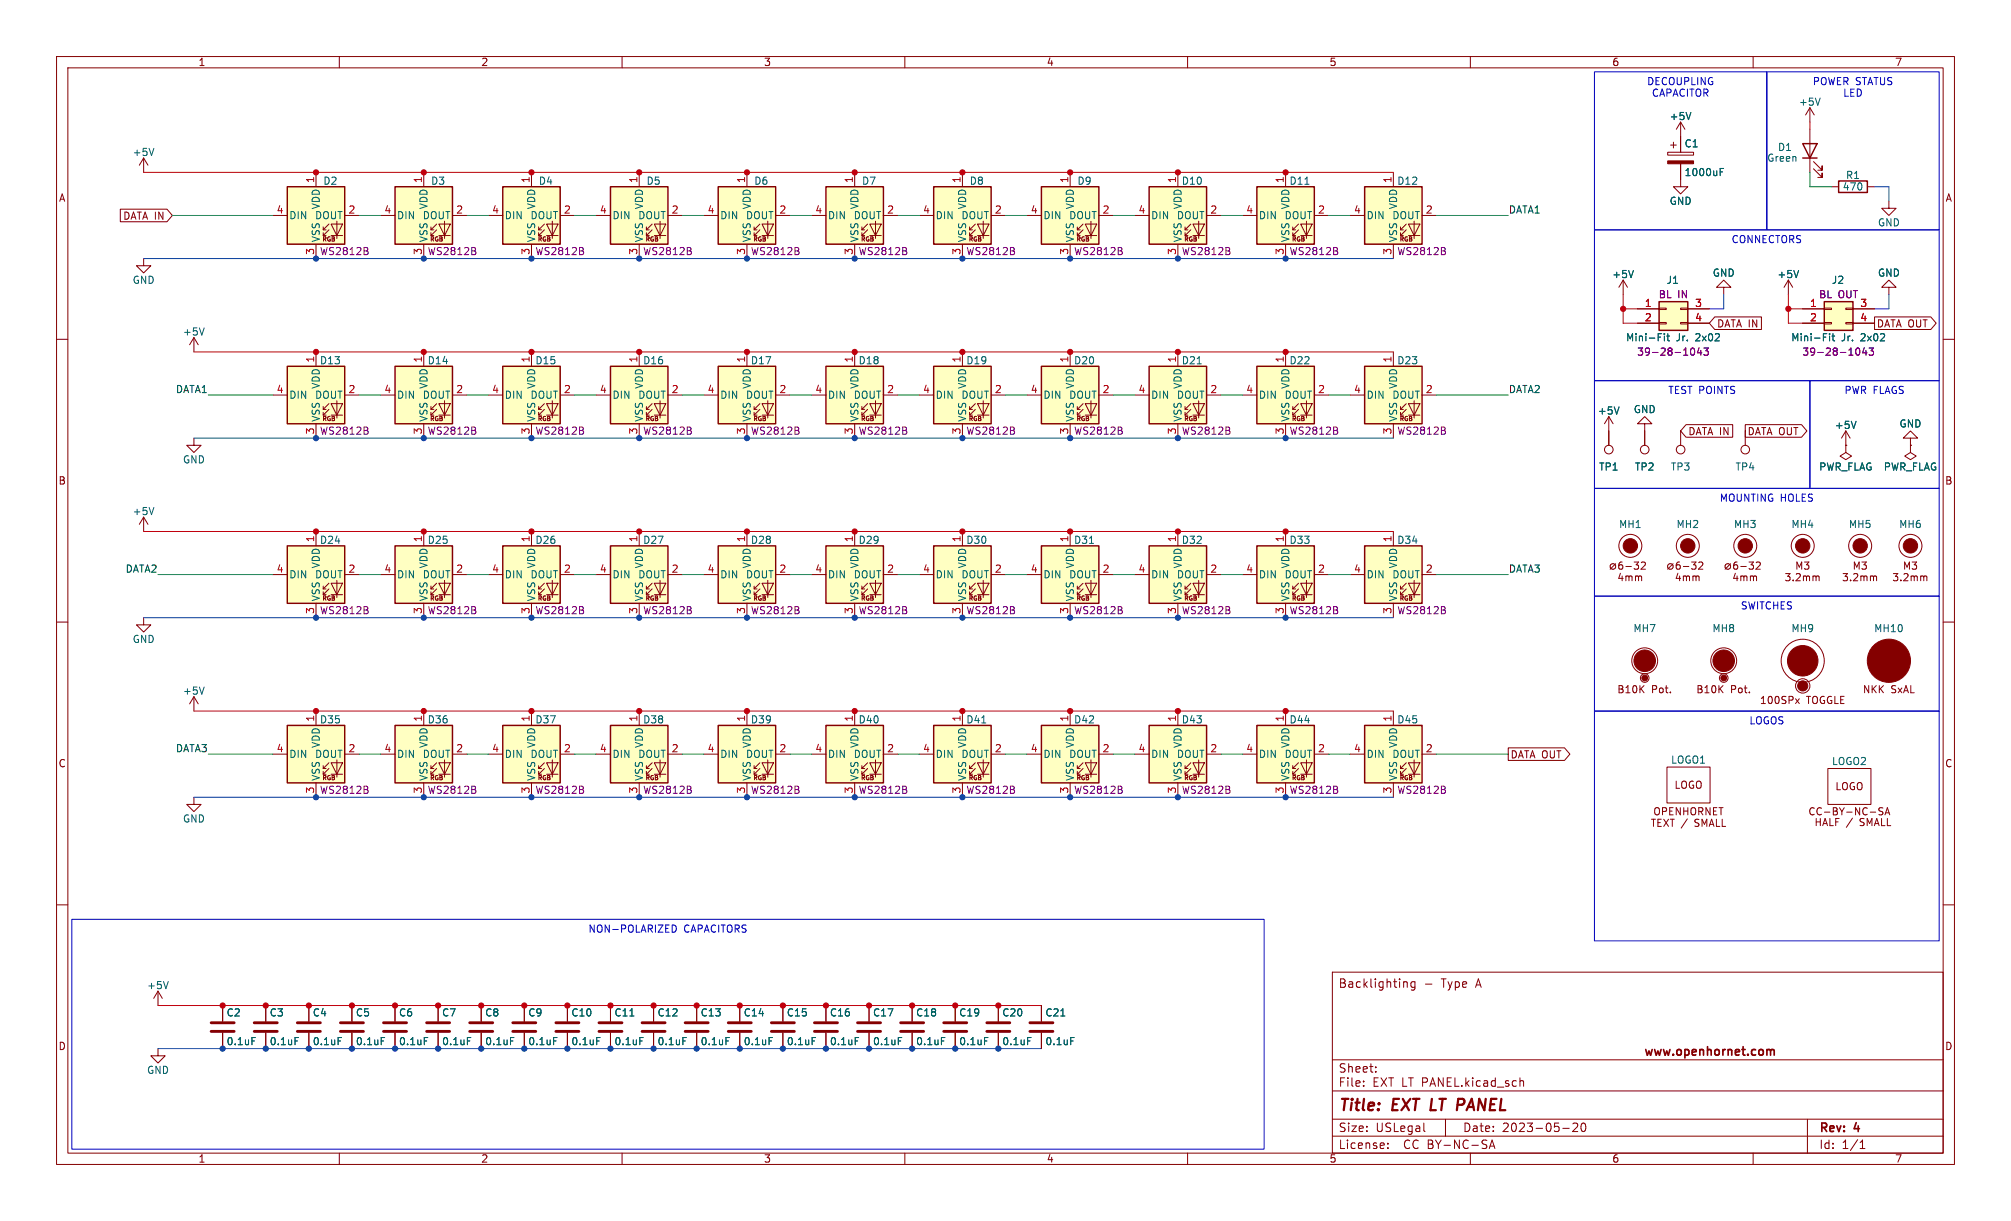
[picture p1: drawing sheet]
<svg xmlns="http://www.w3.org/2000/svg" width="356mm" height="216mm" viewBox="0 0 356 216" stroke-linecap="round" stroke-linejoin="round" font-family="sans-serif">
<defs><g id="words">
<g font-size="2.8" fill="#840000">
<text x="236.6" y="196.9">Title:</text>
<text x="246.1" y="196.9">EXT LT PANEL</text>
</g>
<g font-size="2.1" fill="#840000">
<text x="236.6" y="174.8">Backlighting</text>
<text x="254.8" y="174.8">Type</text>
<text x="260.9" y="174.8">A</text>
<text x="236.6" y="189.8">Sheet:</text>
<text x="290.6" y="187">www.openhornet.com</text>
<text x="236.6" y="192.3">File:</text>
<text x="242.6" y="192.3">EXT LT PANEL.kicad_sch</text>
<text x="236.6" y="203.3">License:</text>
<text x="236.6" y="200.3">Size:</text>
<text x="243.2" y="200.3">USLegal</text>
<text x="248.1" y="203.3">CC BY-NC-SA</text>
<text x="258.6" y="200.3">Date:</text>
<text x="265.5" y="200.3">2023-05-20</text>
<text x="321.6" y="200.5">Rev:</text>
<text x="321.6" y="203.3">Id:</text>
<text x="325.6" y="203.3">1/1</text>
<text x="327.8" y="200.5">4</text>
</g>
<g font-size="1.8" fill="#840000">
<text x="35" y="11.8">1</text>
<text x="85" y="11.8">2</text>
<text x="135" y="11.8">3</text>
<text x="185" y="11.8">4</text>
<text x="235" y="11.8">5</text>
<text x="285" y="11.8">6</text>
<text x="335" y="11.8">7</text>
<text x="10.4" y="35.8">A</text>
<text x="344" y="35.8">A</text>
<text x="21.8" y="39">DATA IN</text>
<text x="303.5" y="58.1">DATA IN</text>
<text x="331.8" y="58.1">DATA OUT</text>
<text x="298.4" y="77.1">DATA IN</text>
<text x="308.9" y="77.1">DATA OUT</text>
<text x="10.3" y="85.8">B</text>
<text x="343.9" y="85.8">B</text>
<text x="289.4" y="101.9">4mm</text>
<text x="299.5" y="101.9">4mm</text>
<text x="285.9" y="122.8">B10K</text>
<text x="292" y="122.8">Pot.</text>
<text x="299.9" y="122.8">B10K</text>
<text x="306" y="122.8">Pot.</text>
<text x="311.1" y="124.7">100SPx</text>
<text x="319.4" y="124.7">TOGGLE</text>
<text x="329.3" y="122.8">NKK</text>
<text x="334.3" y="122.8">SxAL</text>
<text x="10.3" y="135.8">C</text>
<text x="267" y="134.3">DATA OUT</text>
<text x="343.9" y="135.8">C</text>
<text x="296" y="139.6">LOGO</text>
<text x="324.5" y="139.9">LOGO</text>
<text x="319.7" y="144.3">CC-BY-NC-SA</text>
<text x="320.2" y="146.2">HALF /</text>
<text x="328.3" y="146.2">SMALL</text>
<text x="10.3" y="185.8">D</text>
<text x="343.9" y="185.8">D</text>
<text x="35" y="205.7">1</text>
<text x="85" y="205.7">2</text>
<text x="135" y="205.7">3</text>
<text x="185" y="205.7">4</text>
<text x="235" y="205.7">5</text>
<text x="285" y="205.7">6</text>
<text x="335" y="205.7">7</text>
</g>
<g font-size="1.8" fill="#0000c2">
<text x="291.2" y="15.3">DECOUPLING</text>
<text x="292" y="17.3">CAPACITOR</text>
<text x="320.5" y="15.3">POWER STATUS</text>
<text x="325.9" y="17.3">LED</text>
<text x="306.1" y="43.2">CONNECTORS</text>
<text x="294.9" y="69.9">TEST POINTS</text>
<text x="326.1" y="69.9">PWR FLAGS</text>
<text x="304" y="89">MOUNTING HOLES</text>
<text x="307.8" y="108">SWITCHES</text>
<text x="309.3" y="128.3">LOGOS</text>
<text x="104" y="165.2">NON-POLARIZED</text>
<text x="120.9" y="165.2">CAPACITORS</text>
</g>
<g font-size="1.8" fill="#006464">
<text x="295.2" y="21.4">+5V</text>
<text x="318" y="18.9">+5V</text>
<text x="23.4" y="27.7">+5V</text>
<text x="297.8" y="26.2">C1</text>
<text x="312.4" y="28.8">Green</text>
<text x="314.3" y="26.9">D1</text>
<text x="57.1" y="32.8">D2</text>
<text x="76.2" y="32.8">D3</text>
<text x="95.2" y="32.8">D4</text>
<text x="114.3" y="32.8">D5</text>
<text x="133.3" y="32.8">D6</text>
<text x="152.4" y="32.8">D7</text>
<text x="171.4" y="32.8">D8</text>
<text x="190.5" y="32.8">D9</text>
<text x="208.9" y="32.8">D10</text>
<text x="228" y="32.8">D11</text>
<text x="247" y="32.8">D12</text>
<text x="297.8" y="31.3">1000uF</text>
<text x="325.8" y="33.8">470</text>
<text x="326.4" y="31.8">R1</text>
<text x="51.1" y="38.9">DIN</text>
<text x="55.7" y="38.9">DOUT</text>
<text x="56.7" y="37" transform="rotate(-90 56.7 37)">VDD</text>
<text x="70.1" y="38.9">DIN</text>
<text x="74.7" y="38.9">DOUT</text>
<text x="75.8" y="37" transform="rotate(-90 75.8 37)">VDD</text>
<text x="89.2" y="38.9">DIN</text>
<text x="93.8" y="38.9">DOUT</text>
<text x="94.8" y="37" transform="rotate(-90 94.8 37)">VDD</text>
<text x="108.2" y="38.9">DIN</text>
<text x="112.8" y="38.9">DOUT</text>
<text x="113.9" y="37" transform="rotate(-90 113.9 37)">VDD</text>
<text x="127.3" y="38.9">DIN</text>
<text x="131.9" y="38.9">DOUT</text>
<text x="132.9" y="37" transform="rotate(-90 132.9 37)">VDD</text>
<text x="146.3" y="38.9">DIN</text>
<text x="150.9" y="38.9">DOUT</text>
<text x="152" y="37" transform="rotate(-90 152 37)">VDD</text>
<text x="165.4" y="38.9">DIN</text>
<text x="170" y="38.9">DOUT</text>
<text x="171" y="37" transform="rotate(-90 171 37)">VDD</text>
<text x="184.4" y="38.9">DIN</text>
<text x="189" y="38.9">DOUT</text>
<text x="190.1" y="37" transform="rotate(-90 190.1 37)">VDD</text>
<text x="203.5" y="38.9">DIN</text>
<text x="208.1" y="38.9">DOUT</text>
<text x="209.1" y="37" transform="rotate(-90 209.1 37)">VDD</text>
<text x="222.5" y="38.9">DIN</text>
<text x="227.1" y="38.9">DOUT</text>
<text x="228.2" y="37" transform="rotate(-90 228.2 37)">VDD</text>
<text x="241.6" y="38.9">DIN</text>
<text x="246.2" y="38.9">DOUT</text>
<text x="247.2" y="37" transform="rotate(-90 247.2 37)">VDD</text>
<text x="295.2" y="36.4">GND</text>
<text x="332" y="40.2">GND</text>
<text x="56.7" y="42.9" transform="rotate(-90 56.7 42.9)">VSS</text>
<text x="75.8" y="42.9" transform="rotate(-90 75.8 42.9)">VSS</text>
<text x="94.8" y="42.9" transform="rotate(-90 94.8 42.9)">VSS</text>
<text x="113.9" y="42.9" transform="rotate(-90 113.9 42.9)">VSS</text>
<text x="132.9" y="42.9" transform="rotate(-90 132.9 42.9)">VSS</text>
<text x="152" y="42.9" transform="rotate(-90 152 42.9)">VSS</text>
<text x="171" y="42.9" transform="rotate(-90 171 42.9)">VSS</text>
<text x="190.1" y="42.9" transform="rotate(-90 190.1 42.9)">VSS</text>
<text x="209.1" y="42.9" transform="rotate(-90 209.1 42.9)">VSS</text>
<text x="228.2" y="42.9" transform="rotate(-90 228.2 42.9)">VSS</text>
<text x="247.2" y="42.9" transform="rotate(-90 247.2 42.9)">VSS</text>
<text x="23.4" y="50.4">GND</text>
<text x="285" y="49.3">+5V</text>
<text x="294.6" y="50.4">J1</text>
<text x="302.8" y="49.1">GND</text>
<text x="314.2" y="49.3">+5V</text>
<text x="323.9" y="50.4">J2</text>
<text x="332" y="49.1">GND</text>
<text x="32.3" y="59.5">+5V</text>
<text x="56.5" y="64.6">D13</text>
<text x="75.6" y="64.6">D14</text>
<text x="94.6" y="64.6">D15</text>
<text x="113.7" y="64.6">D16</text>
<text x="132.7" y="64.6">D17</text>
<text x="151.8" y="64.6">D18</text>
<text x="170.8" y="64.6">D19</text>
<text x="189.9" y="64.6">D20</text>
<text x="208.9" y="64.6">D21</text>
<text x="228" y="64.6">D22</text>
<text x="247" y="64.6">D23</text>
<text x="287.5" y="60.5">Mini-Fit</text>
<text x="296.4" y="60.5">Jr.</text>
<text x="299.8" y="60.5">2x02</text>
<text x="316.7" y="60.5">Mini-Fit</text>
<text x="325.6" y="60.5">Jr.</text>
<text x="329" y="60.5">2x02</text>
<text x="51.1" y="70.7">DIN</text>
<text x="55.7" y="70.7">DOUT</text>
<text x="56.7" y="68.8" transform="rotate(-90 56.7 68.8)">VDD</text>
<text x="70.1" y="70.7">DIN</text>
<text x="74.7" y="70.7">DOUT</text>
<text x="75.8" y="68.8" transform="rotate(-90 75.8 68.8)">VDD</text>
<text x="89.2" y="70.7">DIN</text>
<text x="93.8" y="70.7">DOUT</text>
<text x="94.8" y="68.8" transform="rotate(-90 94.8 68.8)">VDD</text>
<text x="108.2" y="70.7">DIN</text>
<text x="112.8" y="70.7">DOUT</text>
<text x="113.9" y="68.8" transform="rotate(-90 113.9 68.8)">VDD</text>
<text x="127.3" y="70.7">DIN</text>
<text x="131.9" y="70.7">DOUT</text>
<text x="132.9" y="68.8" transform="rotate(-90 132.9 68.8)">VDD</text>
<text x="146.3" y="70.7">DIN</text>
<text x="150.9" y="70.7">DOUT</text>
<text x="152" y="68.8" transform="rotate(-90 152 68.8)">VDD</text>
<text x="165.4" y="70.7">DIN</text>
<text x="170" y="70.7">DOUT</text>
<text x="171" y="68.8" transform="rotate(-90 171 68.8)">VDD</text>
<text x="184.4" y="70.7">DIN</text>
<text x="189" y="70.7">DOUT</text>
<text x="190.1" y="68.8" transform="rotate(-90 190.1 68.8)">VDD</text>
<text x="203.5" y="70.7">DIN</text>
<text x="208.1" y="70.7">DOUT</text>
<text x="209.1" y="68.8" transform="rotate(-90 209.1 68.8)">VDD</text>
<text x="222.5" y="70.7">DIN</text>
<text x="227.1" y="70.7">DOUT</text>
<text x="228.2" y="68.8" transform="rotate(-90 228.2 68.8)">VDD</text>
<text x="241.6" y="70.7">DIN</text>
<text x="246.2" y="70.7">DOUT</text>
<text x="247.2" y="68.8" transform="rotate(-90 247.2 68.8)">VDD</text>
<text x="56.7" y="74.7" transform="rotate(-90 56.7 74.7)">VSS</text>
<text x="75.8" y="74.7" transform="rotate(-90 75.8 74.7)">VSS</text>
<text x="94.8" y="74.7" transform="rotate(-90 94.8 74.7)">VSS</text>
<text x="113.9" y="74.7" transform="rotate(-90 113.9 74.7)">VSS</text>
<text x="132.9" y="74.7" transform="rotate(-90 132.9 74.7)">VSS</text>
<text x="152" y="74.7" transform="rotate(-90 152 74.7)">VSS</text>
<text x="171" y="74.7" transform="rotate(-90 171 74.7)">VSS</text>
<text x="190.1" y="74.7" transform="rotate(-90 190.1 74.7)">VSS</text>
<text x="209.1" y="74.7" transform="rotate(-90 209.1 74.7)">VSS</text>
<text x="228.2" y="74.7" transform="rotate(-90 228.2 74.7)">VSS</text>
<text x="247.2" y="74.7" transform="rotate(-90 247.2 74.7)">VSS</text>
<text x="282.5" y="73.5">+5V</text>
<text x="288.8" y="73.2">GND</text>
<text x="324.4" y="76">+5V</text>
<text x="335.8" y="75.8">GND</text>
<text x="32.3" y="82.1">GND</text>
<text x="282.7" y="83.4">TP1</text>
<text x="289" y="83.4">TP2</text>
<text x="295.4" y="83.4">TP3</text>
<text x="306.8" y="83.4">TP4</text>
<text x="321.6" y="83.4">PWR_FLAG</text>
<text x="333" y="83.4">PWR_FLAG</text>
<text x="23.4" y="91.2">+5V</text>
<text x="286.2" y="93.5">MH1</text>
<text x="296.4" y="93.5">MH2</text>
<text x="306.6" y="93.5">MH3</text>
<text x="316.7" y="93.5">MH4</text>
<text x="326.9" y="93.5">MH5</text>
<text x="335.8" y="93.5">MH6</text>
<text x="56.5" y="96.3">D24</text>
<text x="56.7" y="100.5" transform="rotate(-90 56.7 100.5)">VDD</text>
<text x="75.6" y="96.3">D25</text>
<text x="75.8" y="100.5" transform="rotate(-90 75.8 100.5)">VDD</text>
<text x="94.6" y="96.3">D26</text>
<text x="94.8" y="100.5" transform="rotate(-90 94.8 100.5)">VDD</text>
<text x="113.7" y="96.3">D27</text>
<text x="113.9" y="100.5" transform="rotate(-90 113.9 100.5)">VDD</text>
<text x="132.7" y="96.3">D28</text>
<text x="132.9" y="100.5" transform="rotate(-90 132.9 100.5)">VDD</text>
<text x="151.8" y="96.3">D29</text>
<text x="152" y="100.5" transform="rotate(-90 152 100.5)">VDD</text>
<text x="170.8" y="96.3">D30</text>
<text x="171" y="100.5" transform="rotate(-90 171 100.5)">VDD</text>
<text x="189.9" y="96.3">D31</text>
<text x="190.1" y="100.5" transform="rotate(-90 190.1 100.5)">VDD</text>
<text x="208.9" y="96.3">D32</text>
<text x="209.1" y="100.5" transform="rotate(-90 209.1 100.5)">VDD</text>
<text x="228" y="96.3">D33</text>
<text x="228.2" y="100.5" transform="rotate(-90 228.2 100.5)">VDD</text>
<text x="247" y="96.3">D34</text>
<text x="247.2" y="100.5" transform="rotate(-90 247.2 100.5)">VDD</text>
<text x="51.1" y="102.4">DIN</text>
<text x="55.7" y="102.4">DOUT</text>
<text x="56.7" y="106.4" transform="rotate(-90 56.7 106.4)">VSS</text>
<text x="70.1" y="102.4">DIN</text>
<text x="74.7" y="102.4">DOUT</text>
<text x="75.8" y="106.4" transform="rotate(-90 75.8 106.4)">VSS</text>
<text x="89.2" y="102.4">DIN</text>
<text x="93.8" y="102.4">DOUT</text>
<text x="94.8" y="106.4" transform="rotate(-90 94.8 106.4)">VSS</text>
<text x="108.2" y="102.4">DIN</text>
<text x="112.8" y="102.4">DOUT</text>
<text x="113.9" y="106.4" transform="rotate(-90 113.9 106.4)">VSS</text>
<text x="127.3" y="102.4">DIN</text>
<text x="131.9" y="102.4">DOUT</text>
<text x="132.9" y="106.4" transform="rotate(-90 132.9 106.4)">VSS</text>
<text x="146.3" y="102.4">DIN</text>
<text x="150.9" y="102.4">DOUT</text>
<text x="152" y="106.4" transform="rotate(-90 152 106.4)">VSS</text>
<text x="165.4" y="102.4">DIN</text>
<text x="170" y="102.4">DOUT</text>
<text x="171" y="106.4" transform="rotate(-90 171 106.4)">VSS</text>
<text x="184.4" y="102.4">DIN</text>
<text x="189" y="102.4">DOUT</text>
<text x="190.1" y="106.4" transform="rotate(-90 190.1 106.4)">VSS</text>
<text x="203.5" y="102.4">DIN</text>
<text x="208.1" y="102.4">DOUT</text>
<text x="209.1" y="106.4" transform="rotate(-90 209.1 106.4)">VSS</text>
<text x="222.5" y="102.4">DIN</text>
<text x="227.1" y="102.4">DOUT</text>
<text x="228.2" y="106.4" transform="rotate(-90 228.2 106.4)">VSS</text>
<text x="241.6" y="102.4">DIN</text>
<text x="246.2" y="102.4">DOUT</text>
<text x="247.2" y="106.4" transform="rotate(-90 247.2 106.4)">VSS</text>
<text x="23.4" y="113.9">GND</text>
<text x="288.8" y="112">MH7</text>
<text x="302.7" y="112">MH8</text>
<text x="316.7" y="112">MH9</text>
<text x="331.3" y="112">MH10</text>
<text x="32.3" y="123">+5V</text>
<text x="56.5" y="128.1">D35</text>
<text x="75.6" y="128.1">D36</text>
<text x="94.6" y="128.1">D37</text>
<text x="113.7" y="128.1">D38</text>
<text x="132.7" y="128.1">D39</text>
<text x="151.8" y="128.1">D40</text>
<text x="170.8" y="128.1">D41</text>
<text x="189.9" y="128.1">D42</text>
<text x="208.9" y="128.1">D43</text>
<text x="228" y="128.1">D44</text>
<text x="247" y="128.1">D45</text>
<text x="51.1" y="134.2">DIN</text>
<text x="55.7" y="134.2">DOUT</text>
<text x="56.7" y="132.3" transform="rotate(-90 56.7 132.3)">VDD</text>
<text x="70.1" y="134.2">DIN</text>
<text x="74.7" y="134.2">DOUT</text>
<text x="75.8" y="132.3" transform="rotate(-90 75.8 132.3)">VDD</text>
<text x="89.2" y="134.2">DIN</text>
<text x="93.8" y="134.2">DOUT</text>
<text x="94.8" y="132.3" transform="rotate(-90 94.8 132.3)">VDD</text>
<text x="108.2" y="134.2">DIN</text>
<text x="112.8" y="134.2">DOUT</text>
<text x="113.9" y="132.3" transform="rotate(-90 113.9 132.3)">VDD</text>
<text x="127.3" y="134.2">DIN</text>
<text x="131.9" y="134.2">DOUT</text>
<text x="132.9" y="132.3" transform="rotate(-90 132.9 132.3)">VDD</text>
<text x="146.3" y="134.2">DIN</text>
<text x="150.9" y="134.2">DOUT</text>
<text x="152" y="132.3" transform="rotate(-90 152 132.3)">VDD</text>
<text x="165.4" y="134.2">DIN</text>
<text x="170" y="134.2">DOUT</text>
<text x="171" y="132.3" transform="rotate(-90 171 132.3)">VDD</text>
<text x="184.4" y="134.2">DIN</text>
<text x="189" y="134.2">DOUT</text>
<text x="190.1" y="132.3" transform="rotate(-90 190.1 132.3)">VDD</text>
<text x="203.5" y="134.2">DIN</text>
<text x="208.1" y="134.2">DOUT</text>
<text x="209.1" y="132.3" transform="rotate(-90 209.1 132.3)">VDD</text>
<text x="222.5" y="134.2">DIN</text>
<text x="227.1" y="134.2">DOUT</text>
<text x="228.2" y="132.3" transform="rotate(-90 228.2 132.3)">VDD</text>
<text x="241.6" y="134.2">DIN</text>
<text x="246.2" y="134.2">DOUT</text>
<text x="247.2" y="132.3" transform="rotate(-90 247.2 132.3)">VDD</text>
<text x="295.4" y="135.2">LOGO1</text>
<text x="323.9" y="135.4">LOGO2</text>
<text x="56.7" y="138.2" transform="rotate(-90 56.7 138.2)">VSS</text>
<text x="75.8" y="138.2" transform="rotate(-90 75.8 138.2)">VSS</text>
<text x="94.8" y="138.2" transform="rotate(-90 94.8 138.2)">VSS</text>
<text x="113.9" y="138.2" transform="rotate(-90 113.9 138.2)">VSS</text>
<text x="132.9" y="138.2" transform="rotate(-90 132.9 138.2)">VSS</text>
<text x="152" y="138.2" transform="rotate(-90 152 138.2)">VSS</text>
<text x="171" y="138.2" transform="rotate(-90 171 138.2)">VSS</text>
<text x="190.1" y="138.2" transform="rotate(-90 190.1 138.2)">VSS</text>
<text x="209.1" y="138.2" transform="rotate(-90 209.1 138.2)">VSS</text>
<text x="228.2" y="138.2" transform="rotate(-90 228.2 138.2)">VSS</text>
<text x="247.2" y="138.2" transform="rotate(-90 247.2 138.2)">VSS</text>
<text x="32.3" y="145.6">GND</text>
<text x="25.9" y="175.1">+5V</text>
<text x="40" y="179.9">C2</text>
<text x="47.6" y="179.9">C3</text>
<text x="55.3" y="179.9">C4</text>
<text x="62.9" y="179.9">C5</text>
<text x="70.5" y="179.9">C6</text>
<text x="78.1" y="179.9">C7</text>
<text x="85.7" y="179.9">C8</text>
<text x="93.4" y="179.9">C9</text>
<text x="101" y="179.9">C10</text>
<text x="108.6" y="179.9">C11</text>
<text x="116.2" y="179.9">C12</text>
<text x="123.8" y="179.9">C13</text>
<text x="131.5" y="179.9">C14</text>
<text x="139.1" y="179.9">C15</text>
<text x="146.7" y="179.9">C16</text>
<text x="154.3" y="179.9">C17</text>
<text x="161.9" y="179.9">C18</text>
<text x="169.6" y="179.9">C19</text>
<text x="177.2" y="179.9">C20</text>
<text x="184.8" y="179.9">C21</text>
<text x="40" y="185">0.1uF</text>
<text x="47.6" y="185">0.1uF</text>
<text x="55.3" y="185">0.1uF</text>
<text x="62.9" y="185">0.1uF</text>
<text x="70.5" y="185">0.1uF</text>
<text x="78.1" y="185">0.1uF</text>
<text x="85.7" y="185">0.1uF</text>
<text x="93.4" y="185">0.1uF</text>
<text x="101" y="185">0.1uF</text>
<text x="108.6" y="185">0.1uF</text>
<text x="116.2" y="185">0.1uF</text>
<text x="123.8" y="185">0.1uF</text>
<text x="131.5" y="185">0.1uF</text>
<text x="139.1" y="185">0.1uF</text>
<text x="146.7" y="185">0.1uF</text>
<text x="154.3" y="185">0.1uF</text>
<text x="161.9" y="185">0.1uF</text>
<text x="169.6" y="185">0.1uF</text>
<text x="177.2" y="185">0.1uF</text>
<text x="184.8" y="185">0.1uF</text>
<text x="25.9" y="190.1">GND</text>
</g>
<g font-size="1.8" fill="#a90000">
<text x="55.6" y="32.4" transform="rotate(-90 55.6 32.4)">1</text>
<text x="74.7" y="32.4" transform="rotate(-90 74.7 32.4)">1</text>
<text x="93.7" y="32.4" transform="rotate(-90 93.7 32.4)">1</text>
<text x="112.8" y="32.4" transform="rotate(-90 112.8 32.4)">1</text>
<text x="131.8" y="32.4" transform="rotate(-90 131.8 32.4)">1</text>
<text x="150.9" y="32.4" transform="rotate(-90 150.9 32.4)">1</text>
<text x="169.9" y="32.4" transform="rotate(-90 169.9 32.4)">1</text>
<text x="189" y="32.4" transform="rotate(-90 189 32.4)">1</text>
<text x="208" y="32.4" transform="rotate(-90 208 32.4)">1</text>
<text x="227.1" y="32.4" transform="rotate(-90 227.1 32.4)">1</text>
<text x="246.1" y="32.4" transform="rotate(-90 246.1 32.4)">1</text>
<text x="48.9" y="37.8">4</text>
<text x="61.6" y="37.8">2</text>
<text x="67.9" y="37.8">4</text>
<text x="80.6" y="37.8">2</text>
<text x="87" y="37.8">4</text>
<text x="99.7" y="37.8">2</text>
<text x="106" y="37.8">4</text>
<text x="118.7" y="37.8">2</text>
<text x="125.1" y="37.8">4</text>
<text x="137.8" y="37.8">2</text>
<text x="144.1" y="37.8">4</text>
<text x="156.8" y="37.8">2</text>
<text x="163.2" y="37.8">4</text>
<text x="175.9" y="37.8">2</text>
<text x="182.2" y="37.8">4</text>
<text x="194.9" y="37.8">2</text>
<text x="201.3" y="37.8">4</text>
<text x="214" y="37.8">2</text>
<text x="220.3" y="37.8">4</text>
<text x="233" y="37.8">2</text>
<text x="239.4" y="37.8">4</text>
<text x="252.1" y="37.8">2</text>
<text x="55.6" y="45.1" transform="rotate(-90 55.6 45.1)">3</text>
<text x="74.7" y="45.1" transform="rotate(-90 74.7 45.1)">3</text>
<text x="93.7" y="45.1" transform="rotate(-90 93.7 45.1)">3</text>
<text x="112.8" y="45.1" transform="rotate(-90 112.8 45.1)">3</text>
<text x="131.8" y="45.1" transform="rotate(-90 131.8 45.1)">3</text>
<text x="150.9" y="45.1" transform="rotate(-90 150.9 45.1)">3</text>
<text x="169.9" y="45.1" transform="rotate(-90 169.9 45.1)">3</text>
<text x="189" y="45.1" transform="rotate(-90 189 45.1)">3</text>
<text x="208" y="45.1" transform="rotate(-90 208 45.1)">3</text>
<text x="227.1" y="45.1" transform="rotate(-90 227.1 45.1)">3</text>
<text x="246.1" y="45.1" transform="rotate(-90 246.1 45.1)">3</text>
<text x="290.8" y="54.4">1</text>
<text x="290.8" y="56.9">2</text>
<text x="299.7" y="54.4">3</text>
<text x="299.7" y="56.9">4</text>
<text x="320" y="54.4">1</text>
<text x="320" y="56.9">2</text>
<text x="328.9" y="54.4">3</text>
<text x="328.9" y="56.9">4</text>
<text x="55.6" y="64.2" transform="rotate(-90 55.6 64.2)">1</text>
<text x="74.7" y="64.2" transform="rotate(-90 74.7 64.2)">1</text>
<text x="93.7" y="64.2" transform="rotate(-90 93.7 64.2)">1</text>
<text x="112.8" y="64.2" transform="rotate(-90 112.8 64.2)">1</text>
<text x="131.8" y="64.2" transform="rotate(-90 131.8 64.2)">1</text>
<text x="150.9" y="64.2" transform="rotate(-90 150.9 64.2)">1</text>
<text x="169.9" y="64.2" transform="rotate(-90 169.9 64.2)">1</text>
<text x="189" y="64.2" transform="rotate(-90 189 64.2)">1</text>
<text x="208" y="64.2" transform="rotate(-90 208 64.2)">1</text>
<text x="227.1" y="64.2" transform="rotate(-90 227.1 64.2)">1</text>
<text x="246.1" y="64.2" transform="rotate(-90 246.1 64.2)">1</text>
<text x="48.9" y="69.6">4</text>
<text x="61.6" y="69.6">2</text>
<text x="67.9" y="69.6">4</text>
<text x="80.6" y="69.6">2</text>
<text x="87" y="69.6">4</text>
<text x="99.7" y="69.6">2</text>
<text x="106" y="69.6">4</text>
<text x="118.7" y="69.6">2</text>
<text x="125.1" y="69.6">4</text>
<text x="137.8" y="69.6">2</text>
<text x="144.1" y="69.6">4</text>
<text x="156.8" y="69.6">2</text>
<text x="163.2" y="69.6">4</text>
<text x="175.9" y="69.6">2</text>
<text x="182.2" y="69.6">4</text>
<text x="194.9" y="69.6">2</text>
<text x="201.3" y="69.6">4</text>
<text x="214" y="69.6">2</text>
<text x="220.3" y="69.6">4</text>
<text x="233" y="69.6">2</text>
<text x="239.4" y="69.6">4</text>
<text x="252.1" y="69.6">2</text>
<text x="55.6" y="76.9" transform="rotate(-90 55.6 76.9)">3</text>
<text x="74.7" y="76.9" transform="rotate(-90 74.7 76.9)">3</text>
<text x="93.7" y="76.9" transform="rotate(-90 93.7 76.9)">3</text>
<text x="112.8" y="76.9" transform="rotate(-90 112.8 76.9)">3</text>
<text x="131.8" y="76.9" transform="rotate(-90 131.8 76.9)">3</text>
<text x="150.9" y="76.9" transform="rotate(-90 150.9 76.9)">3</text>
<text x="169.9" y="76.9" transform="rotate(-90 169.9 76.9)">3</text>
<text x="189" y="76.9" transform="rotate(-90 189 76.9)">3</text>
<text x="208" y="76.9" transform="rotate(-90 208 76.9)">3</text>
<text x="227.1" y="76.9" transform="rotate(-90 227.1 76.9)">3</text>
<text x="246.1" y="76.9" transform="rotate(-90 246.1 76.9)">3</text>
<text x="55.6" y="95.9" transform="rotate(-90 55.6 95.9)">1</text>
<text x="74.7" y="95.9" transform="rotate(-90 74.7 95.9)">1</text>
<text x="93.7" y="95.9" transform="rotate(-90 93.7 95.9)">1</text>
<text x="112.8" y="95.9" transform="rotate(-90 112.8 95.9)">1</text>
<text x="131.8" y="95.9" transform="rotate(-90 131.8 95.9)">1</text>
<text x="150.9" y="95.9" transform="rotate(-90 150.9 95.9)">1</text>
<text x="169.9" y="95.9" transform="rotate(-90 169.9 95.9)">1</text>
<text x="189" y="95.9" transform="rotate(-90 189 95.9)">1</text>
<text x="208" y="95.9" transform="rotate(-90 208 95.9)">1</text>
<text x="227.1" y="95.9" transform="rotate(-90 227.1 95.9)">1</text>
<text x="246.1" y="95.9" transform="rotate(-90 246.1 95.9)">1</text>
<text x="48.9" y="101.3">4</text>
<text x="61.6" y="101.3">2</text>
<text x="67.9" y="101.3">4</text>
<text x="80.6" y="101.3">2</text>
<text x="87" y="101.3">4</text>
<text x="99.7" y="101.3">2</text>
<text x="106" y="101.3">4</text>
<text x="118.7" y="101.3">2</text>
<text x="125.1" y="101.3">4</text>
<text x="137.8" y="101.3">2</text>
<text x="144.1" y="101.3">4</text>
<text x="156.8" y="101.3">2</text>
<text x="163.2" y="101.3">4</text>
<text x="175.9" y="101.3">2</text>
<text x="182.2" y="101.3">4</text>
<text x="194.9" y="101.3">2</text>
<text x="201.3" y="101.3">4</text>
<text x="214" y="101.3">2</text>
<text x="220.3" y="101.3">4</text>
<text x="233" y="101.3">2</text>
<text x="239.4" y="101.3">4</text>
<text x="252.1" y="101.3">2</text>
<text x="55.6" y="108.6" transform="rotate(-90 55.6 108.6)">3</text>
<text x="74.7" y="108.6" transform="rotate(-90 74.7 108.6)">3</text>
<text x="93.7" y="108.6" transform="rotate(-90 93.7 108.6)">3</text>
<text x="112.8" y="108.6" transform="rotate(-90 112.8 108.6)">3</text>
<text x="131.8" y="108.6" transform="rotate(-90 131.8 108.6)">3</text>
<text x="150.9" y="108.6" transform="rotate(-90 150.9 108.6)">3</text>
<text x="169.9" y="108.6" transform="rotate(-90 169.9 108.6)">3</text>
<text x="189" y="108.6" transform="rotate(-90 189 108.6)">3</text>
<text x="208" y="108.6" transform="rotate(-90 208 108.6)">3</text>
<text x="227.1" y="108.6" transform="rotate(-90 227.1 108.6)">3</text>
<text x="246.1" y="108.6" transform="rotate(-90 246.1 108.6)">3</text>
<text x="55.6" y="127.7" transform="rotate(-90 55.6 127.7)">1</text>
<text x="74.7" y="127.7" transform="rotate(-90 74.7 127.7)">1</text>
<text x="93.7" y="127.7" transform="rotate(-90 93.7 127.7)">1</text>
<text x="112.8" y="127.7" transform="rotate(-90 112.8 127.7)">1</text>
<text x="131.8" y="127.7" transform="rotate(-90 131.8 127.7)">1</text>
<text x="150.9" y="127.7" transform="rotate(-90 150.9 127.7)">1</text>
<text x="169.9" y="127.7" transform="rotate(-90 169.9 127.7)">1</text>
<text x="189" y="127.7" transform="rotate(-90 189 127.7)">1</text>
<text x="208" y="127.7" transform="rotate(-90 208 127.7)">1</text>
<text x="227.1" y="127.7" transform="rotate(-90 227.1 127.7)">1</text>
<text x="246.1" y="127.7" transform="rotate(-90 246.1 127.7)">1</text>
<text x="48.9" y="133.1">4</text>
<text x="61.6" y="133.1">2</text>
<text x="67.9" y="133.1">4</text>
<text x="80.6" y="133.1">2</text>
<text x="87" y="133.1">4</text>
<text x="99.7" y="133.1">2</text>
<text x="106" y="133.1">4</text>
<text x="118.7" y="133.1">2</text>
<text x="125.1" y="133.1">4</text>
<text x="137.8" y="133.1">2</text>
<text x="144.1" y="133.1">4</text>
<text x="156.8" y="133.1">2</text>
<text x="163.2" y="133.1">4</text>
<text x="175.9" y="133.1">2</text>
<text x="182.2" y="133.1">4</text>
<text x="194.9" y="133.1">2</text>
<text x="201.3" y="133.1">4</text>
<text x="214" y="133.1">2</text>
<text x="220.3" y="133.1">4</text>
<text x="233" y="133.1">2</text>
<text x="239.4" y="133.1">4</text>
<text x="252.1" y="133.1">2</text>
<text x="55.6" y="140.4" transform="rotate(-90 55.6 140.4)">3</text>
<text x="74.7" y="140.4" transform="rotate(-90 74.7 140.4)">3</text>
<text x="93.7" y="140.4" transform="rotate(-90 93.7 140.4)">3</text>
<text x="112.8" y="140.4" transform="rotate(-90 112.8 140.4)">3</text>
<text x="131.8" y="140.4" transform="rotate(-90 131.8 140.4)">3</text>
<text x="150.9" y="140.4" transform="rotate(-90 150.9 140.4)">3</text>
<text x="169.9" y="140.4" transform="rotate(-90 169.9 140.4)">3</text>
<text x="189" y="140.4" transform="rotate(-90 189 140.4)">3</text>
<text x="208" y="140.4" transform="rotate(-90 208 140.4)">3</text>
<text x="227.1" y="140.4" transform="rotate(-90 227.1 140.4)">3</text>
<text x="246.1" y="140.4" transform="rotate(-90 246.1 140.4)">3</text>
</g>
<g font-size="1.8" fill="#0f0f0f">
<text x="266.7" y="37.8">DATA1</text>
<text x="31.1" y="69.6">DATA1</text>
<text x="266.7" y="69.6">DATA2</text>
<text x="22.2" y="101.3">DATA2</text>
<text x="266.7" y="101.3">DATA3</text>
<text x="31.1" y="133.1">DATA3</text>
</g>
<g font-size="1.8" fill="#840084">
<text x="56.5" y="45.3">WS2812B</text>
<text x="75.6" y="45.3">WS2812B</text>
<text x="94.6" y="45.3">WS2812B</text>
<text x="113.7" y="45.3">WS2812B</text>
<text x="132.7" y="45.3">WS2812B</text>
<text x="151.8" y="45.3">WS2812B</text>
<text x="170.8" y="45.3">WS2812B</text>
<text x="189.9" y="45.3">WS2812B</text>
<text x="208.9" y="45.3">WS2812B</text>
<text x="228" y="45.3">WS2812B</text>
<text x="247" y="45.3">WS2812B</text>
<text x="293.2" y="52.9">BL IN</text>
<text x="321.6" y="52.9">BL OUT</text>
<text x="289.4" y="63.1">39-28-1043</text>
<text x="318.6" y="63.1">39-28-1043</text>
<text x="56.5" y="77">WS2812B</text>
<text x="75.6" y="77">WS2812B</text>
<text x="94.6" y="77">WS2812B</text>
<text x="113.7" y="77">WS2812B</text>
<text x="132.7" y="77">WS2812B</text>
<text x="151.8" y="77">WS2812B</text>
<text x="170.8" y="77">WS2812B</text>
<text x="189.9" y="77">WS2812B</text>
<text x="208.9" y="77">WS2812B</text>
<text x="228" y="77">WS2812B</text>
<text x="247" y="77">WS2812B</text>
<text x="56.5" y="108.8">WS2812B</text>
<text x="75.6" y="108.8">WS2812B</text>
<text x="94.6" y="108.8">WS2812B</text>
<text x="113.7" y="108.8">WS2812B</text>
<text x="132.7" y="108.8">WS2812B</text>
<text x="151.8" y="108.8">WS2812B</text>
<text x="170.8" y="108.8">WS2812B</text>
<text x="189.9" y="108.8">WS2812B</text>
<text x="208.9" y="108.8">WS2812B</text>
<text x="228" y="108.8">WS2812B</text>
<text x="247" y="108.8">WS2812B</text>
<text x="56.5" y="140.5">WS2812B</text>
<text x="75.6" y="140.5">WS2812B</text>
<text x="94.6" y="140.5">WS2812B</text>
<text x="113.7" y="140.5">WS2812B</text>
<text x="132.7" y="140.5">WS2812B</text>
<text x="151.8" y="140.5">WS2812B</text>
<text x="170.8" y="140.5">WS2812B</text>
<text x="189.9" y="140.5">WS2812B</text>
<text x="208.9" y="140.5">WS2812B</text>
<text x="228" y="140.5">WS2812B</text>
<text x="247" y="140.5">WS2812B</text>
</g>
<g font-size="1.1" fill="#840000">
<text x="56.9" y="42.9">RGB</text>
<text x="76" y="42.9">RGB</text>
<text x="95" y="42.9">RGB</text>
<text x="114.1" y="42.9">RGB</text>
<text x="133.1" y="42.9">RGB</text>
<text x="152.2" y="42.9">RGB</text>
<text x="171.2" y="42.9">RGB</text>
<text x="190.3" y="42.9">RGB</text>
<text x="209.3" y="42.9">RGB</text>
<text x="228.4" y="42.9">RGB</text>
<text x="247.4" y="42.9">RGB</text>
<text x="56.9" y="74.6">RGB</text>
<text x="76" y="74.6">RGB</text>
<text x="95" y="74.6">RGB</text>
<text x="114.1" y="74.6">RGB</text>
<text x="133.1" y="74.6">RGB</text>
<text x="152.2" y="74.6">RGB</text>
<text x="171.2" y="74.6">RGB</text>
<text x="190.3" y="74.6">RGB</text>
<text x="209.3" y="74.6">RGB</text>
<text x="228.4" y="74.6">RGB</text>
<text x="247.4" y="74.6">RGB</text>
<text x="56.9" y="106.4">RGB</text>
<text x="76" y="106.4">RGB</text>
<text x="95" y="106.4">RGB</text>
<text x="114.1" y="106.4">RGB</text>
<text x="133.1" y="106.4">RGB</text>
<text x="152.2" y="106.4">RGB</text>
<text x="171.2" y="106.4">RGB</text>
<text x="190.3" y="106.4">RGB</text>
<text x="209.3" y="106.4">RGB</text>
<text x="228.4" y="106.4">RGB</text>
<text x="247.4" y="106.4">RGB</text>
<text x="56.9" y="138.1">RGB</text>
<text x="76" y="138.1">RGB</text>
<text x="95" y="138.1">RGB</text>
<text x="114.1" y="138.1">RGB</text>
<text x="133.1" y="138.1">RGB</text>
<text x="152.2" y="138.1">RGB</text>
<text x="171.2" y="138.1">RGB</text>
<text x="190.3" y="138.1">RGB</text>
<text x="209.3" y="138.1">RGB</text>
<text x="228.4" y="138.1">RGB</text>
<text x="247.4" y="138.1">RGB</text>
</g>
</g></defs>
<g fill="none" stroke="#840000" stroke-width=".18">
<path d="M10 10h335.6v195.9h-335.6zM12 12h331.6v191.9h-331.6zM60 10v2M110 10v2M160 10v2M210 10v2M260 10v2M310 10v2M320 19.1v2.5M320 19.1l-.7 1.2M320 19.1l.8 1.2M21.3 37h8.2l1 1.1-1 1.1h-8.2z"/>
<path d="M25.4 27.9v2.6M25.4 27.9l-.8 1.3M25.4 27.9l.8 1.3M48.3 38.1h2.5M55.9 30.5v2.5M58.2 39.6l-1.1 1v-.5M58.5 39.6h2.1l-1 2.1zM59.6 39.1v3.1M61 38.1h2.5M67.3 38.1h2.5M74.9 30.5v2.5M77.2 39.6l-1 1v-.5"/>
<path d="M77.6 39.6h2l-1 2.1zM78.6 39.1v3.1M80 38.1h2.5M86.4 38.1h2.5M94 30.5v2.5M96.3 39.6l-1.1 1v-.5M96.6 39.6h2.1l-1 2.1zM97.7 39.1v3.1M99.1 38.1h2.5M105.4 38.1h2.5M113 30.5v2.5M115.3 39.6l-1 1v-.5"/>
<path d="M115.7 39.6h2l-1 2.1zM116.7 39.1v3.1M118.1 38.1h2.5M124.5 38.1h2.5M132.1 30.5v2.5M134.4 39.6l-1.1 1v-.5M134.7 39.6h2.1l-1 2.1zM135.8 39.1v3.1M137.2 38.1h2.5M143.5 38.1h2.5M151.1 30.5v2.5M153.4 39.6l-1 1v-.5"/>
<path d="M153.8 39.6h2l-1 2.1zM154.8 39.1v3.1M156.2 38.1h2.5M162.6 38.1h2.5M170.2 30.5v2.5M172.5 39.6l-1.1 1v-.5M172.8 39.6h2.1l-1 2.1zM173.9 39.1v3.1M175.3 38.1h2.5M181.6 38.1h2.5M189.2 30.5v2.5M191.5 39.6l-1 1v-.5"/>
<path d="M191.9 39.6h2l-1 2.1zM192.9 39.1v3.1M194.3 38.1h2.5M200.7 38.1h2.5M208.3 30.5v2.5M210.6 39.6l-1.1 1v-.5M210.9 39.6h2.1l-1 2.1zM212 39.1v3.1M213.4 38.1h2.5M219.7 38.1h2.5M227.3 30.5v2.5M229.6 39.6l-1 1v-.5"/>
<path d="M230 39.6h2l-1 2.1zM231 39.1v3.1M232.4 38.1h2.5M238.8 38.1h2.5M246.4 30.5v2.5M248.7 39.6l-1.1 1v-.5M249 39.6h2.1l-1 2.1zM250.1 39.1v3.1M251.5 38.1h2.5M294.9 26.9h4.6v.5h-4.6zM295.4 25.7h1M295.9 25.1v1.1"/>
<path d="M297.2 29v4h1.2l-1.2 1.3-1.3-1.3h1.3M297.2 21.6l-.8 1.3M297.2 21.6v5.3M297.2 21.6l.7 1.3M320 22.9v7.6M320.7 29.8l1.5 1.6v-.8v.8h-.8M320.7 28.6l1.5 1.5v-.8v.8h-.8M323.8 33h1.3M330.2 33h1.3M334 35.6v1.2h1.3l-1.3 1.3-1.3-1.3h1.3M10 60h2M25.4 45.7v1.3h1.3l-1.3 1.3-1.3-1.3h1.3"/>
<path d="M34.3 59.7v2.5M34.3 59.7l-.8 1.3M34.3 59.7l.8 1.3M55.9 43.2v2.5M57.1 41.7h.6M57.1 40.6h.6M58.2 40.6l-1.1 1.1v-.6M58.5 41.7h2.1M74.9 43.2v2.5M76.2 41.7h.5M76.2 40.6h.5M77.2 40.6l-1 1.1v-.6"/>
<path d="M77.6 41.7h2M94 43.2v2.5M95.2 41.7h.6M95.2 40.6h.6M96.3 40.6l-1.1 1.1v-.6M96.6 41.7h2.1M113 43.2v2.5M114.3 41.7h.5M114.3 40.6h.5M115.3 40.6l-1 1.1v-.6M115.7 41.7h2M132.1 43.2v2.5"/>
<path d="M133.3 41.7h.6M133.3 40.6h.6M134.4 40.6l-1.1 1.1v-.6M134.7 41.7h2.1M151.1 43.2v2.5M152.4 41.7h.5M152.4 40.6h.5M153.4 40.6l-1 1.1v-.6M153.8 41.7h2M170.2 43.2v2.5M171.4 41.7h.6M171.4 40.6h.6"/>
<path d="M172.5 40.6l-1.1 1.1v-.6M172.8 41.7h2.1M189.2 43.2v2.5M190.5 41.7h.5M190.5 40.6h.5M191.5 40.6l-1 1.1v-.6M191.9 41.7h2M208.3 43.2v2.5M209.5 41.7h.6M209.5 40.6h.6M210.6 40.6l-1.1 1.1v-.6M210.9 41.7h2.1"/>
<path d="M227.3 43.2v2.5M228.6 41.7h.5M228.6 40.6h.5M229.6 40.6l-1 1.1v-.6M230 41.7h2M246.4 43.2v2.5M247.6 41.7h.6M247.6 40.6h.6M248.7 40.6l-1.1 1.1v-.6M249 41.7h2.1M287 49.5l-.7 1.3M287 49.5v2.6"/>
<path d="M287 49.5l.8 1.3M289.6 54.6h3.8M289.6 57.2h3.8M293.4 57h1.2v.3h-1.2zM293.4 54.5h1.2v.2h-1.2zM297.2 57h1.2v.3h-1.2zM297.2 54.5h1.2v.2h-1.2zM298.4 54.6h3.9M298.4 57.2h3.9M303.2 56h8.3v2.3h-8.3l-.9-1.1zM304.8 50.8h1.3l-1.3-1.3-1.3 1.3h1.3v1.3M316.2 49.5l-.7 1.3"/>
<path d="M316.2 49.5v2.6M316.2 49.5l.8 1.3M318.8 54.6h3.8M318.8 57.2h3.8M322.6 57h1.2v.3h-1.2zM322.6 54.5h1.2v.2h-1.2zM326.4 57h1.3v.3h-1.3zM326.4 54.5h1.3v.2h-1.3zM327.7 54.6h3.8M327.7 57.2h3.8M331.5 56h9.9l1 1.2-1 1.1h-9.9zM334 50.8h1.3l-1.3-1.3-1.3 1.3h1.3v1.3"/>
<path d="M343.6 60h2M34.3 77.5v1.2h1.3l-1.3 1.3-1.3-1.3h1.3M48.3 69.9h2.5M55.9 62.2v2.6M55.9 74.9v2.6M57.1 73.4h.6M57.1 72.4h.6M58.2 72.4l-1.1 1v-.5M58.2 71.4l-1.1 1v-.5M58.5 71.4h2.1l-1 2zM58.5 73.4h2.1M59.6 70.9v3"/>
<path d="M61 69.9h2.5M67.3 69.9h2.5M74.9 62.2v2.6M74.9 74.9v2.6M76.2 73.4h.5M76.2 72.4h.5M77.2 72.4l-1 1v-.5M77.2 71.4l-1 1v-.5M77.6 71.4h2l-1 2zM77.6 73.4h2M78.6 70.9v3M80 69.9h2.5"/>
<path d="M86.4 69.9h2.5M94 62.2v2.6M94 74.9v2.6M95.2 73.4h.6M95.2 72.4h.6M96.3 72.4l-1.1 1v-.5M96.3 71.4l-1.1 1v-.5M96.6 71.4h2.1l-1 2zM96.6 73.4h2.1M97.7 70.9v3M99.1 69.9h2.5M105.4 69.9h2.5"/>
<path d="M113 62.2v2.6M113 74.9v2.6M114.3 73.4h.5M114.3 72.4h.5M115.3 72.4l-1 1v-.5M115.3 71.4l-1 1v-.5M115.7 71.4h2l-1 2zM115.7 73.4h2M116.7 70.9v3M118.1 69.9h2.5M124.5 69.9h2.5M132.1 62.2v2.6"/>
<path d="M132.1 74.9v2.6M133.3 73.4h.6M133.3 72.4h.6M134.4 72.4l-1.1 1v-.5M134.4 71.4l-1.1 1v-.5M134.7 71.4h2.1l-1 2zM134.7 73.4h2.1M135.8 70.9v3M137.2 69.9h2.5M143.5 69.9h2.5M151.1 62.2v2.6M151.1 74.9v2.6"/>
<path d="M152.4 73.4h.5M152.4 72.4h.5M153.4 72.4l-1 1v-.5M153.4 71.4l-1 1v-.5M153.8 71.4h2l-1 2zM153.8 73.4h2M154.8 70.9v3M156.2 69.9h2.5M162.6 69.9h2.5M170.2 62.2v2.6M170.2 74.9v2.6M171.4 73.4h.6"/>
<path d="M171.4 72.4h.6M172.5 72.4l-1.1 1v-.5M172.5 71.4l-1.1 1v-.5M172.8 71.4h2.1l-1 2zM172.8 73.4h2.1M173.9 70.9v3M175.3 69.9h2.5M181.6 69.9h2.5M189.2 62.2v2.6M189.2 74.9v2.6M190.5 73.4h.5M190.5 72.4h.5"/>
<path d="M191.5 72.4l-1 1v-.5M191.5 71.4l-1 1v-.5M191.9 71.4h2l-1 2zM191.9 73.4h2M192.9 70.9v3M194.3 69.9h2.5M200.7 69.9h2.5M208.3 62.2v2.6M208.3 74.9v2.6M209.5 73.4h.6M209.5 72.4h.6M210.6 72.4l-1.1 1v-.5"/>
<path d="M210.6 71.4l-1.1 1v-.5M210.9 71.4h2.1l-1 2zM210.9 73.4h2.1M212 70.9v3M213.4 69.9h2.5M219.7 69.9h2.5M227.3 62.2v2.6M227.3 74.9v2.6M228.6 73.4h.5M228.6 72.4h.5M229.6 72.4l-1 1v-.5M229.6 71.4l-1 1v-.5"/>
<path d="M230 71.4h2l-1 2zM230 73.4h2M231 70.9v3M232.4 69.9h2.5M238.8 69.9h2.5M246.4 62.2v2.6M246.4 74.9v2.6M247.6 73.4h.6M247.6 72.4h.6M248.7 72.4l-1.1 1v-.5M248.7 71.4l-1.1 1v-.5M249 71.4h2.1l-1 2z"/>
<path d="M249 73.4h2.1M250.1 70.9v3M251.5 69.9h2.5M284.5 73.7v5M284.5 73.7l-.8 1.2M284.5 73.7l.7 1.2M290.8 74.9h1.3l-1.3-1.2-1.2 1.2h1.2v3.8M297.2 76.2v2.5M298.1 75.1h8.3v2.2h-8.3l-.9-1.1zM308.6 75.1h10l.9 1.1-.9 1.1h-10zM308.6 76.2v2.5M326.4 78.7v1.3l1 .6-1 .7-1-.7 1-.6"/>
<path d="M326.4 78.7h.1M326.4 76.2l-.8 1.3M326.4 76.2v2.5M326.4 76.2l.8 1.3M337.8 78.7v1.3l1 .6-1 .7-1-.7 1-.6M337.8 78.7h.1M337.8 77.5h1.3l-1.3-1.3-1.3 1.3h1.3v1.2M25.4 91.4l-.8 1.3M25.4 91.4v2.6M25.4 91.4l.8 1.3M55.9 94v2.5M74.9 94v2.5"/>
<path d="M94 94v2.5M113 94v2.5M132.1 94v2.5M151.1 94v2.5M170.2 94v2.5M189.2 94v2.5M208.3 94v2.5M227.3 94v2.5M246.4 94v2.5M285.7 99.7l-1 .9M286.8 99.4h-.3a.86 .86 0 0 0 0 1.2l.4-.1 .1-.4-.3-.2h-.3l-.2 .2M289 99.4h.7l-.4 .5h.3l.1 .2"/>
<path d="M290.2 99.5l.5-.1 .3 .3-.8 .9M295.8 99.7l-.9 .9M297 99.4h-.4a.86 .86 0 0 0 0 1.2l.5-.1v-.4l-.2-.2h-.4l-.1 .2M299.1 99.4h.8l-.4 .5h.3l.1 .2M300.4 99.5l.5-.1 .2 .3-.8 .9M306 99.7l-1 .9M307.2 99.4h-.4a.86 .86 0 0 0 0 1.2l.4-.1 .1-.4-.3-.2h-.3l-.1 .2M309.3 99.4h.8l-.5 .5 .4 .1v.5l-.2 .1-.5-.1M310.5 99.5l.5-.1 .3 .3-.8 .9h.8M319.1 99.4h.8l-.5 .5 .4 .1v.5l-.2 .1-.5-.1M329.2 99.4h.8l-.4 .5 .4 .1v.5l-.2 .1-.6-.1M338.1 99.4h.8l-.4 .5 .3 .1v.5l-.1 .1-.6-.1"/>
<path d="M10 110h2M25.4 109.2v1.3h1.3l-1.3 1.3-1.3-1.3h1.3M48.3 101.6h2.5M55.9 106.7v2.5M57.1 105.2h.6M57.1 104.1h.6M58.2 104.1l-1.1 1.1v-.6M58.2 103.1l-1.1 1v-.5M58.5 103.1h2.1l-1 2.1zM58.5 105.2h2.1M59.6 102.6v3.1M61 101.6h2.5"/>
<path d="M67.3 101.6h2.5M74.9 106.7v2.5M76.2 105.2h.5M76.2 104.1h.5M77.2 104.1l-1 1.1v-.6M77.2 103.1l-1 1v-.5M77.6 103.1h2l-1 2.1zM77.6 105.2h2M78.6 102.6v3.1M80 101.6h2.5M86.4 101.6h2.5M94 106.7v2.5"/>
<path d="M95.2 105.2h.6M95.2 104.1h.6M96.3 104.1l-1.1 1.1v-.6M96.3 103.1l-1.1 1v-.5M96.6 103.1h2.1l-1 2.1zM96.6 105.2h2.1M97.7 102.6v3.1M99.1 101.6h2.5M105.4 101.6h2.5M113 106.7v2.5M114.3 105.2h.5M114.3 104.1h.5"/>
<path d="M115.3 104.1l-1 1.1v-.6M115.3 103.1l-1 1v-.5M115.7 103.1h2l-1 2.1zM115.7 105.2h2M116.7 102.6v3.1M118.1 101.6h2.5M124.5 101.6h2.5M132.1 106.7v2.5M133.3 105.2h.6M133.3 104.1h.6M134.4 104.1l-1.1 1.1v-.6M134.4 103.1l-1.1 1v-.5"/>
<path d="M134.7 103.1h2.1l-1 2.1zM134.7 105.2h2.1M135.8 102.6v3.1M137.2 101.6h2.5M143.5 101.6h2.5M151.1 106.7v2.5M152.4 105.2h.5M152.4 104.1h.5M153.4 104.1l-1 1.1v-.6M153.4 103.1l-1 1v-.5M153.8 103.1h2l-1 2.1zM153.8 105.2h2"/>
<path d="M154.8 102.6v3.1M156.2 101.6h2.5M162.6 101.6h2.5M170.2 106.7v2.5M171.4 105.2h.6M171.4 104.1h.6M172.5 104.1l-1.1 1.1v-.6M172.5 103.1l-1.1 1v-.5M172.8 103.1h2.1l-1 2.1zM172.8 105.2h2.1M173.9 102.6v3.1M175.3 101.6h2.5"/>
<path d="M181.6 101.6h2.5M189.2 106.7v2.5M190.5 105.2h.5M190.5 104.1h.5M191.5 104.1l-1 1.1v-.6M191.5 103.1l-1 1v-.5M191.9 103.1h2l-1 2.1zM191.9 105.2h2M192.9 102.6v3.1M194.3 101.6h2.5M200.7 101.6h2.5M208.3 106.7v2.5"/>
<path d="M209.5 105.2h.6M209.5 104.1h.6M210.6 104.1l-1.1 1.1v-.6M210.6 103.1l-1.1 1v-.5M210.9 103.1h2.1l-1 2.1zM210.9 105.2h2.1M212 102.6v3.1M213.4 101.6h2.5M219.7 101.6h2.5M227.3 106.7v2.5M228.6 105.2h.5M228.6 104.1h.5"/>
<path d="M229.6 104.1l-1 1.1v-.6M229.6 103.1l-1 1v-.5M230 103.1h2l-1 2.1zM230 105.2h2M231 102.6v3.1M232.4 101.6h2.5M238.8 101.6h2.5M246.4 106.7v2.5M247.6 105.2h.6M247.6 104.1h.6M248.7 104.1l-1.1 1.1v-.6M248.7 103.1l-1.1 1v-.5"/>
<path d="M249 103.1h2.1l-1 2.1zM249 105.2h2.1M250.1 102.6v3.1M251.5 101.6h2.5M286.5 101.4l-.3 .9h.8M286.8 101.8v.9M287.5 102l.4-.2 .1 .2M287.5 100.2h1M287.5 101.8v.9M288 102l.2-.2 .3 .1 .1 .8M288 102v.7M289.2 101.8v.9"/>
<path d="M289.7 102v.7M290.3 102v.7M296.7 101.4l-.3 .9h.8M297 101.8v.9M297.7 102l.3-.2 .2 .2M297.7 100.2h.9M297.7 101.8v.9M298.2 102l.2-.2 .3 .1 .1 .8M298.2 102v.7M299.4 101.8v.9M299.9 102v.7M300.4 102v.7"/>
<path d="M306.9 101.4l-.3 .9h.7M307.2 101.8v.9M307.8 102l.4-.2 .2 .2M307.8 100.2h1M307.8 101.8v.9M308.4 102l.1-.2 .4 .1v.8M308.4 102v.7M309.5 102l.4-.2 .2 .2M309.5 101.8v.9M310.1 102l.1-.2 .3 .1 .1 .8M310.1 102v.7M315.7 101.4h.8l-.4 .5 .4 .1v.6l-.2 .1-.6-.1"/>
<path d="M317.1 102.6v.1M317.6 101.5l.5-.1 .2 .4-.7 .9h.7M317.7 100.6v-1.2l.5 .9 .4-.9v1.2M318.9 102l.4-.2 .1 .2M318.9 101.8v.9M319.4 102l.2-.2 .3 .1 .1 .8M319.4 102v.7M320.6 102l.3-.2 .2 .2M320.6 101.8v.9M321.1 102l.2-.2 .3 .1 .1 .8M321.1 102v.7M325.9 101.4h.8l-.4 .5 .3 .1v.6l-.1 .1-.6-.1"/>
<path d="M327.2 102.6v.1M327.8 101.5l.5-.1 .2 .4-.8 .9h.8M327.9 100.6v-1.2l.4 .9 .4-.9v1.2M329.1 101.8v.9M329.1 102l.3-.2 .2 .2M329.6 102l.2-.2 .3 .1v.8M329.6 102v.7M330.7 102l.4-.2 .2 .2M330.7 101.8v.9M331.3 102l.2-.2 .3 .1v.8M331.3 102v.7M334.8 101.4h.8l-.4 .5 .3 .1v.6l-.2 .1-.5-.1"/>
<path d="M336.1 102.6v.1M336.7 101.5l.5-.1 .2 .4-.8 .9h.8M336.8 100.6v-1.2l.4 .9 .4-.9v1.2M337.9 102l.4-.2 .2 .2M337.9 101.8v.9M338.5 102l.2-.2 .3 .1v.8M338.5 102v.7M339.6 102l.4-.2 .2 .2M339.6 101.8v.9M340.2 102l.2-.2 .3 .1v.8M340.2 102v.7M343.6 110h2"/>
<path d="M34.3 123.2l-.8 1.3M34.3 123.2v2.5M34.3 123.2l.8 1.3M48.3 133.4h2.5M55.9 125.7v2.6M55.9 138.4v2.6M57.1 136.9h.6M57.1 135.9h.6M58.2 135.9l-1.1 1v-.5M58.2 134.9l-1.1 1v-.5M58.5 134.9h2.1l-1 2zM58.5 136.9h2.1"/>
<path d="M59.6 134.4v3M61 133.4h2.5M67.3 133.4h2.5M74.9 125.7v2.6M74.9 138.4v2.6M76.2 136.9h.5M76.2 135.9h.5M77.2 135.9l-1 1v-.5M77.2 134.9l-1 1v-.5M77.6 134.9h2l-1 2zM77.6 136.9h2M78.6 134.4v3"/>
<path d="M80 133.4h2.5M86.4 133.4h2.5M94 125.7v2.6M94 138.4v2.6M95.2 136.9h.6M95.2 135.9h.6M96.3 135.9l-1.1 1v-.5M96.3 134.9l-1.1 1v-.5M96.6 134.9h2.1l-1 2zM96.6 136.9h2.1M97.7 134.4v3M99.1 133.4h2.5"/>
<path d="M105.4 133.4h2.5M113 125.7v2.6M113 138.4v2.6M114.3 136.9h.5M114.3 135.9h.5M115.3 135.9l-1 1v-.5M115.3 134.9l-1 1v-.5M115.7 134.9h2l-1 2zM115.7 136.9h2M116.7 134.4v3M118.1 133.4h2.5M124.5 133.4h2.5"/>
<path d="M132.1 125.7v2.6M132.1 138.4v2.6M133.3 136.9h.6M133.3 135.9h.6M134.4 135.9l-1.1 1v-.5M134.4 134.9l-1.1 1v-.5M134.7 134.9h2.1l-1 2zM134.7 136.9h2.1M135.8 134.4v3M137.2 133.4h2.5M143.5 133.4h2.5M151.1 125.7v2.6"/>
<path d="M151.1 138.4v2.6M152.4 136.9h.5M152.4 135.9h.5M153.4 135.9l-1 1v-.5M153.4 134.9l-1 1v-.5M153.8 134.9h2l-1 2zM153.8 136.9h2M154.8 134.4v3M156.2 133.4h2.5M162.6 133.4h2.5M170.2 125.7v2.6M170.2 138.4v2.6"/>
<path d="M171.4 136.9h.6M171.4 135.9h.6M172.5 135.9l-1.1 1v-.5M172.5 134.9l-1.1 1v-.5M172.8 134.9h2.1l-1 2zM172.8 136.9h2.1M173.9 134.4v3M175.3 133.4h2.5M181.6 133.4h2.5M189.2 125.7v2.6M189.2 138.4v2.6M190.5 136.9h.5"/>
<path d="M190.5 135.9h.5M191.5 135.9l-1 1v-.5M191.5 134.9l-1 1v-.5M191.9 134.9h2l-1 2zM191.9 136.9h2M192.9 134.4v3M194.3 133.4h2.5M200.7 133.4h2.5M208.3 125.7v2.6M208.3 138.4v2.6M209.5 136.9h.6M209.5 135.9h.6"/>
<path d="M210.6 135.9l-1.1 1v-.5M210.6 134.9l-1.1 1v-.5M210.9 134.9h2.1l-1 2zM210.9 136.9h2.1M212 134.4v3M213.4 133.4h2.5M219.7 133.4h2.5M227.3 125.7v2.6M227.3 138.4v2.6M228.6 136.9h.5M228.6 135.9h.5M229.6 135.9l-1 1v-.5"/>
<path d="M229.6 134.9l-1 1v-.5M230 134.9h2l-1 2zM230 136.9h2M231 134.4v3M232.4 133.4h2.5M238.8 133.4h2.5M246.4 125.7v2.6M246.4 138.4v2.6M247.6 136.9h.6M247.6 135.9h.6M248.7 135.9l-1.1 1v-.5M248.7 134.9l-1.1 1v-.5"/>
<path d="M249 134.9h2.1l-1 2zM249 136.9h2.1M250.1 134.4v3M251.5 133.4h2.5M266.7 132.2h9.9l1 1.2-1 1.1h-9.9zM294.8 135.6h7.6v6.4h-7.6zM317.5 123.6l.7 .8M318.2 123.6l-.7 .8M323.2 135.9h7.6v6.3h-7.6zM10 160h2M34.3 141v1.2h1.3l-1.3 1.3-1.3-1.3h1.3M292 144.9h.7"/>
<path d="M292.4 144.9v1.2M292.8 142.9l.1-.1a.43 .43 0 0 1 .5 .4v.5a.42 .42 0 0 1-.4 .4 .42 .42 0 0 1-.4-.4v-.5zM293.2 145.5h.4M293.8 144.9h-.6v1.2h.6M294 143.5l.6-.1 .1-.2-.1-.3-.6-.1v1.3M294.2 144.9l.8 1.2M295 144.9l-.8 1.2M295.2 143.4h.5M295.3 144.9h.8M295.7 144.9v1.2M295.9 142.8h-.7v1.3h.7M297.1 142.8v1.3l-.7-1.3v1.3"/>
<path d="M297.7 143.4h.8M297.7 142.8v1.3M298.4 144.8l-1.1 1.6M298.5 142.8v1.3M299.1 143l.2-.2a.43 .43 0 0 1 .5 .4v.5a.42 .42 0 0 1-.4 .4 .42 .42 0 0 1-.4-.4zM300.4 143.5l.6-.1 .1-.2v-.3l-.7-.1v1.3M300.4 144.9h-.5l-.1 .1v.3l.5 .3 .1 .3-.2 .2h-.5M300.7 143.5l.4 .6M301 146.1v-1.2l.4 .9 .4-.9v1.2M302.2 146.1l.5-1.2 .4 1.2M302.4 145.8h.6M302.4 142.8v1.3l-.7-1.3v1.3"/>
<path d="M303 143.4h.4M303.5 144.9v1.2h.6M303.6 142.8h-.6v1.3h.6M304 142.8h.7M304.3 142.8v1.3M304.5 144.9v1.2h.6M327.6 144.7l-1.1 1.6M333 142.9l-.5-.1-.2 .1v.4l.5 .2 .2 .3-.3 .3-.5-.1M333.3 144.1l.4-1.3 .5 1.3M333.4 143.7h.6M343.6 160h2M27.9 175.3l-.7 1.2"/>
<path d="M27.9 175.3v2.5M27.9 175.3l.8 1.2M39.4 177.8v2.8M47 177.8v2.8M54.6 177.8v2.8M62.2 177.8v2.8M69.8 177.8v2.8M77.5 177.8v2.8M85.1 177.8v2.8M92.7 177.8v2.8M100.3 177.8v2.8M107.9 177.8v2.8"/>
<path d="M115.6 177.8v2.8M123.2 177.8v2.8M130.8 177.8v2.8M138.4 177.8v2.8M146 177.8v2.8M153.7 177.8v2.8M161.3 177.8v2.8M168.9 177.8v2.8M176.5 177.8v2.8M184.1 177.8v2.8M235.6 171.9h108v32h-108zM248.4 173.6l.4 .1v.1v.8"/>
<path d="M250.2 173.7l-.4-.1-.3 .3v.4l.1 .2h.6M250.2 173.6v1.2l-.3 .3-.3-.1M252.1 174h1.1M27.9 185.4v1.3h1.3l-1.3 1.3-1.2-1.3h1.2M39.4 182.6v2.8M47 182.6v2.8M54.6 182.6v2.8M62.2 182.6v2.8M69.8 182.6v2.8M77.5 182.6v2.8M85.1 182.6v2.8M92.7 182.6v2.8"/>
<path d="M100.3 182.6v2.8M107.9 182.6v2.8M115.6 182.6v2.8M123.2 182.6v2.8M130.8 182.6v2.8M138.4 182.6v2.8M146 182.6v2.8M153.7 182.6v2.8M161.3 182.6v2.8M168.9 182.6v2.8M176.5 182.6v2.8M184.1 182.6v2.8"/>
<path d="M235.6 197.9h108M235.6 192.9h108M235.6 187.4h108M241.1 191.9v.2M241.1 191.2v.1M243.3 189.4v.2M243.3 188.7v.1M251.8 199.9l.2 .2M255.6 197.9v3M268.8 190.6v1.5M268.8 191.2l.2-.1 .3 .1 .1 .9M276.3 199.5h1.2"/>
<path d="M278.1 198.7l.6-.1 .2 .1 .1 .3-.9 1.1h.9M279.8 198.7l.1-.1a.82 .82 0 0 1 .6 .6 .82 .82 0 0 1-.3 .8l-.1 .1a.81 .81 0 0 1-.6-.6 .81 .81 0 0 1 .3-.8zM319.6 197.9v6M60 203.9v2M110 203.9v2M160 203.9v2M210 203.9v2M235.6 200.9h108M245.4 202.9v.2M245.4 202.2v.1M260 203.9v2M263.3 203.1l.5-1.5 .5 1.5"/>
<path d="M263.5 202.7h.7M310 203.9v2M328.9 203.1h.9M328.9 202l.4-.4v1.5"/>
<circle cx="284.5" cy="79.5" r=".76"/>
<circle cx="290.8" cy="79.5" r=".76"/>
<circle cx="297.2" cy="79.5" r=".76"/>
<circle cx="308.6" cy="79.5" r=".76"/>
<circle cx="288.3" cy="96.5" r="2.03"/>
<circle cx="298.4" cy="96.5" r="2.03"/>
<circle cx="308.6" cy="96.5" r="2.03"/>
<circle cx="318.8" cy="96.5" r="2.03"/>
<circle cx="328.9" cy="96.5" r="2.03"/>
<circle cx="337.8" cy="96.5" r="2.03"/>
<circle cx="285.2" cy="100.2" r=".5"/>
<circle cx="290.8" cy="116.8" r="2.29"/>
<circle cx="290.8" cy="119.9" r=".76"/>
<circle cx="295.4" cy="100.2" r=".5"/>
<circle cx="304.8" cy="116.8" r="2.29"/>
<circle cx="304.8" cy="119.9" r=".76"/>
<circle cx="305.5" cy="100.2" r=".5"/>
<circle cx="318.8" cy="116.8" r="3.8"/>
<circle cx="318.8" cy="121.3" r="1.27"/>
</g>
<path d="M313 185.6l.1 .2M313.1 185.8v.8M313.1 185.8l.2-.2h.4v1" fill="none" stroke="#840000" stroke-width=".3"/>
<g fill="#ffffc2" stroke="#ffffc2" stroke-width=".18">
<path d="M50.8 33h10.2v10.2h-10.2z"/>
<path d="M69.8 33h10.2v10.2h-10.2z"/>
<path d="M127 128.3h10.2v10.1h-10.2z"/>
<path d="M107.9 128.3h10.2v10.1h-10.2z"/>
<path d="M165.1 96.5h10.2v10.2h-10.2z"/>
<path d="M165.1 128.3h10.2v10.1h-10.2z"/>
<path d="M184.1 128.3h10.2v10.1h-10.2z"/>
<path d="M184.1 96.5h10.2v10.2h-10.2z"/>
<path d="M127 64.8h10.2v10.1h-10.2z"/>
<path d="M146 96.5h10.2v10.2h-10.2z"/>
<path d="M322.6 53.3h5.1v5.1h-5.1z"/>
<path d="M127 96.5h10.2v10.2h-10.2z"/>
<path d="M146 128.3h10.2v10.1h-10.2z"/>
<path d="M293.4 53.3h5v5.1h-5z"/>
<path d="M127 33h10.2v10.2h-10.2z"/>
<path d="M50.8 96.5h10.2v10.2h-10.2z"/>
<path d="M69.8 96.5h10.2v10.2h-10.2z"/>
<path d="M241.3 33h10.2v10.2h-10.2z"/>
<path d="M222.2 33h10.2v10.2h-10.2z"/>
<path d="M50.8 64.8h10.2v10.1h-10.2z"/>
<path d="M69.8 64.8h10.2v10.1h-10.2z"/>
<path d="M88.9 128.3h10.2v10.1h-10.2z"/>
<path d="M222.2 64.8h10.2v10.1h-10.2z"/>
<path d="M241.3 64.8h10.2v10.1h-10.2z"/>
<path d="M203.2 96.5h10.2v10.2h-10.2z"/>
<path d="M222.2 128.3h10.2v10.1h-10.2z"/>
<path d="M203.2 128.3h10.2v10.1h-10.2z"/>
<path d="M241.3 128.3h10.2v10.1h-10.2z"/>
<path d="M222.2 96.5h10.2v10.2h-10.2z"/>
<path d="M241.3 96.5h10.2v10.2h-10.2z"/>
<path d="M165.1 64.8h10.2v10.1h-10.2z"/>
<path d="M88.9 33h10.2v10.2h-10.2z"/>
<path d="M107.9 33h10.2v10.2h-10.2z"/>
<path d="M146 33h10.2v10.2h-10.2z"/>
<path d="M88.9 64.8h10.2v10.1h-10.2z"/>
<path d="M107.9 64.8h10.2v10.1h-10.2z"/>
<path d="M88.9 96.5h10.2v10.2h-10.2z"/>
<path d="M165.1 33h10.2v10.2h-10.2z"/>
<path d="M107.9 96.5h10.2v10.2h-10.2z"/>
<path d="M203.2 33h10.2v10.2h-10.2z"/>
<path d="M146 64.8h10.2v10.1h-10.2z"/>
<path d="M50.8 128.3h10.2v10.1h-10.2z"/>
<path d="M184.1 33h10.2v10.2h-10.2z"/>
<path d="M69.8 128.3h10.2v10.1h-10.2z"/>
<path d="M184.1 64.8h10.2v10.1h-10.2z"/>
<path d="M203.2 64.8h10.2v10.1h-10.2z"/>
</g>
<g fill="none" stroke="#840000" stroke-width=".25">
<path d="M50.8 33h10.2v10.2h-10.2zM69.8 33h10.2v10.2h-10.2zM88.9 33h10.2v10.2h-10.2zM107.9 33h10.2v10.2h-10.2zM127 33h10.2v10.2h-10.2zM146 33h10.2v10.2h-10.2zM165.1 33h10.2v10.2h-10.2zM184.1 33h10.2v10.2h-10.2zM203.2 33h10.2v10.2h-10.2zM222.2 33h10.2v10.2h-10.2zM241.3 33h10.2v10.2h-10.2zM318.8 25.4h2.5l-1.3 2.5z"/>
<path d="M318.8 27.9h2.5M325.1 32h5.1v2h-5.1zM293.4 53.3h5v5.1h-5zM322.6 53.3h5.1v5.1h-5.1zM50.8 64.8h10.2v10.1h-10.2zM69.8 64.8h10.2v10.1h-10.2zM88.9 64.8h10.2v10.1h-10.2zM107.9 64.8h10.2v10.1h-10.2zM127 64.8h10.2v10.1h-10.2zM146 64.8h10.2v10.1h-10.2zM165.1 64.8h10.2v10.1h-10.2zM184.1 64.8h10.2v10.1h-10.2z"/>
<path d="M203.2 64.8h10.2v10.1h-10.2zM222.2 64.8h10.2v10.1h-10.2zM241.3 64.8h10.2v10.1h-10.2zM50.8 96.5h10.2v10.2h-10.2zM69.8 96.5h10.2v10.2h-10.2zM88.9 96.5h10.2v10.2h-10.2zM107.9 96.5h10.2v10.2h-10.2zM127 96.5h10.2v10.2h-10.2zM146 96.5h10.2v10.2h-10.2zM165.1 96.5h10.2v10.2h-10.2zM184.1 96.5h10.2v10.2h-10.2zM203.2 96.5h10.2v10.2h-10.2z"/>
<path d="M222.2 96.5h10.2v10.2h-10.2zM241.3 96.5h10.2v10.2h-10.2zM50.8 128.3h10.2v10.1h-10.2zM69.8 128.3h10.2v10.1h-10.2zM88.9 128.3h10.2v10.1h-10.2zM107.9 128.3h10.2v10.1h-10.2zM127 128.3h10.2v10.1h-10.2zM146 128.3h10.2v10.1h-10.2zM165.1 128.3h10.2v10.1h-10.2zM184.1 128.3h10.2v10.1h-10.2zM203.2 128.3h10.2v10.1h-10.2zM222.2 128.3h10.2v10.1h-10.2z"/>
<path d="M241.3 128.3h10.2v10.1h-10.2z"/>
</g>
<g fill="none" stroke="#840084" stroke-width=".18">
<path d="M65 44.4l.1 .2-.1 .4M65 43.9v.3M84 44.4l.2 .2-.2 .4M84 43.9v.3M103.1 44.4l.1 .2-.1 .4M103.1 43.9v.3M122.1 44.4l.2 .2-.2 .4M122.1 43.9v.3M141.2 44.4l.1 .2-.1 .4M141.2 43.9v.3M160.2 44.4l.2 .2-.2 .4M160.2 43.9v.3"/>
<path d="M179.3 44.4l.1 .2-.1 .4M179.3 43.9v.3M198.3 44.4l.2 .2-.2 .4M198.3 43.9v.3M217.4 44.4l.1 .2-.1 .4M217.4 43.9v.3M236.4 44.4l.2 .2-.2 .4M236.4 43.9v.3M255.5 44.4l.1 .2-.1 .4M255.5 43.9v.3M65 76.2l.1 .2-.1 .3M65 75.6v.4"/>
<path d="M84 76.2l.2 .2-.2 .3M84 75.6v.4M103.1 76.2l.1 .2-.1 .3M103.1 75.6v.4M122.1 76.2l.2 .2-.2 .3M122.1 75.6v.4M141.2 76.2l.1 .2-.1 .3M141.2 75.6v.4M160.2 76.2l.2 .2-.2 .3M160.2 75.6v.4M179.3 76.2l.1 .2-.1 .3M179.3 75.6v.4"/>
<path d="M198.3 76.2l.2 .2-.2 .3M198.3 75.6v.4M217.4 76.2l.1 .2-.1 .3M217.4 75.6v.4M236.4 76.2l.2 .2-.2 .3M236.4 75.6v.4M255.5 76.2l.1 .2-.1 .3M255.5 75.6v.4M299 61.8l.2-.3a.68 .68 0 0 1 .5 .7 .68 .68 0 0 1-.5 .6l-.2-.2M300.4 61.5l-.3 .9h.8M300.7 62v.8M301.3 61.5h.8l-.4 .5 .3 .1v.6l-.2 .1-.5-.1"/>
<path d="M328.2 61.8l.2-.3a.68 .68 0 0 1 .5 .7 .68 .68 0 0 1-.5 .6l-.2-.2M329.7 61.5l-.3 .9h.7M330 62v.8M330.5 61.5h.8l-.4 .5 .3 .1v.6l-.2 .1-.5-.1M65 107.9l.1 .2-.1 .4M65 107.4v.3M84 107.9l.2 .2-.2 .4M84 107.4v.3M103.1 107.9l.1 .2-.1 .4M103.1 107.4v.3M122.1 107.9l.2 .2-.2 .4M122.1 107.4v.3"/>
<path d="M141.2 107.9l.1 .2-.1 .4M141.2 107.4v.3M160.2 107.9l.2 .2-.2 .4M160.2 107.4v.3M179.3 107.9l.1 .2-.1 .4M179.3 107.4v.3M198.3 107.9l.2 .2-.2 .4M198.3 107.4v.3M217.4 107.9l.1 .2-.1 .4M217.4 107.4v.3M236.4 107.9l.2 .2-.2 .4M236.4 107.4v.3"/>
<path d="M255.5 107.9l.1 .2-.1 .4M255.5 107.4v.3M65 139.7l.1 .2-.1 .3M65 139.1v.4M84 139.7l.2 .2-.2 .3M84 139.1v.4M103.1 139.7l.1 .2-.1 .3M103.1 139.1v.4M122.1 139.7l.2 .2-.2 .3M122.1 139.1v.4M141.2 139.7l.1 .2-.1 .3M141.2 139.1v.4"/>
<path d="M160.2 139.7l.2 .2-.2 .3M160.2 139.1v.4M179.3 139.7l.1 .2-.1 .3M179.3 139.1v.4M198.3 139.7l.2 .2-.2 .3M198.3 139.1v.4M217.4 139.7l.1 .2-.1 .3M217.4 139.1v.4M236.4 139.7l.2 .2-.2 .3M236.4 139.1v.4M255.5 139.7l.1 .2-.1 .3M255.5 139.1v.4"/>
</g>
<g fill="none" stroke="#840000" stroke-width=".51">
<path d="M37.3 182.4h4.1M37.3 180.8h4.1M45 182.4h4M45 180.8h4M52.6 182.4h4M52.6 180.8h4M60.2 182.4h4.1M60.2 180.8h4.1M67.8 182.4h4.1M67.8 180.8h4.1M75.4 182.4h4.1M75.4 180.8h4.1"/>
<path d="M83.1 182.4h4M83.1 180.8h4M90.7 182.4h4M90.7 180.8h4M98.3 182.4h4.1M98.3 180.8h4.1M105.9 182.4h4.1M105.9 180.8h4.1M113.5 182.4h4.1M113.5 180.8h4.1M121.2 182.4h4M121.2 180.8h4"/>
<path d="M128.8 182.4h4M128.8 180.8h4M136.4 182.4h4.1M136.4 180.8h4.1M144 182.4h4.1M144 180.8h4.1M151.6 182.4h4.1M151.6 180.8h4.1M159.3 182.4h4M159.3 180.8h4M166.9 182.4h4M166.9 180.8h4"/>
<path d="M174.5 182.4h4.1M174.5 180.8h4.1M182.1 182.4h4.1M182.1 180.8h4.1"/>
</g>
<g fill="none" stroke="#006464" stroke-width=".18">
<path d="M299 19.9l-.4 1.3M321.9 17.3l-.5 1.3M27.2 26.2l-.4 1.3M304.2 30.4h.4M304.2 29.8h.6M36.1 58l-.4 1.3M288.8 47.8l-.4 1.3M294.3 59v.1M294.3 59.4v.9M294.7 59.4h.5M294.9 59v1.1l.3 .2M318 47.8l-.4 1.3"/>
<path d="M323.5 59v.1M323.5 59.4v.9M323.9 59.4h.5M324.1 59v1.1l.3 .2M286.3 72l-.4 1.2M328.2 74.5l-.4 1.3M27.2 89.7l-.4 1.3M36.1 121.5l-.4 1.3M29.8 173.6l-.5 1.2M44.6 183.5h.6M52.2 183.5h.6M59.8 183.5h.6"/>
<path d="M67.4 183.5h.6M75 183.5h.6M82.7 183.5h.6M90.3 183.5h.6M97.9 183.5h.6M105.5 183.5h.6M113.1 183.5h.6M120.8 183.5h.6M128.4 183.5h.6M136 183.5h.6M143.6 183.5h.6M151.2 183.5h.6"/>
<path d="M158.9 183.5h.6M166.5 183.5h.6M174.1 183.5h.6M181.7 183.5h.6M189.3 183.5h.6"/>
</g>
<g fill="#840000" stroke="#840000" stroke-width=".18">
<path d="M294.9 28.4h4.6v.6h-4.6z"/>
<circle cx="328.9" cy="96.5" r="1.27"/>
<circle cx="318.8" cy="121.3" r=".9"/>
<circle cx="318.8" cy="116.8" r="2.69"/>
<circle cx="290.8" cy="119.9" r=".51"/>
<circle cx="290.8" cy="116.8" r="1.9"/>
<circle cx="304.8" cy="119.9" r=".51"/>
<circle cx="304.8" cy="116.8" r="1.9"/>
<circle cx="334" cy="116.8" r="3.8"/>
<circle cx="288.3" cy="96.5" r="1.27"/>
<circle cx="337.8" cy="96.5" r="1.27"/>
<circle cx="308.6" cy="96.5" r="1.27"/>
<circle cx="318.8" cy="96.5" r="1.27"/>
<circle cx="298.5" cy="96.5" r="1.27"/>
</g>
<path d="M281.9 12.7h30.5v27.9h-30.5zM312.4 12.7h30.5v27.9h-30.5zM281.9 40.6h61v26.7h-61zM281.9 67.3h38.1v19.1h-38.1zM320 67.3h22.9v19.1h-22.9zM281.9 86.4h61v19h-61zM281.9 105.4h61v20.3h-61zM281.9 125.7h61v40.7h-61zM12.7 162.6h210.8v40.6h-210.8zM118.9 163.6a.64 .64 0 0 1 .7 .6 .64 .64 0 0 1-.7 .6" fill="none" stroke="#0000c2" stroke-width=".18"/>
<path d="M25.4 30.5h221M320 21.6v1.3M287 52.1v5.1h2.6M287 54.6h2.6M316.2 52.1v5.1h2.6M316.2 54.6h2.6M34.3 62.2h212.1M25.4 94h221M34.3 125.7h212.1M27.9 177.8h156.2" fill="none" stroke="#c1000d" stroke-width=".18"/>
<path d="M331.5 33h2.5v2.6M25.4 45.7h221M304.8 52.1v2.5h-2.5M334 52.1v2.5h-2.5M34.3 77.5h212.1M25.4 109.2h221M34.3 141h212.1M27.9 185.4h156.2" fill="none" stroke="#0a419f" stroke-width=".18"/>
<g fill="none" stroke="#009600" stroke-width=".18">
<path d="M30.5 38.1h17.8M63.5 38.1h3.8M82.5 38.1h3.9M101.6 38.1h3.8M120.6 38.1h3.9M139.7 38.1h3.8M158.7 38.1h3.9M177.8 38.1h3.8M196.8 38.1h3.9M215.9 38.1h3.8M234.9 38.1h3.9M254 38.1h12.7"/>
<path d="M320 30.5v2.5h3.8M36.8 69.9h11.5M63.5 69.9h3.8M82.5 69.9h3.9M101.6 69.9h3.8M120.6 69.9h3.9M139.7 69.9h3.8M158.7 69.9h3.9M177.8 69.9h3.8M196.8 69.9h3.9M215.9 69.9h3.8M234.9 69.9h3.9"/>
<path d="M254 69.9h12.7M27.9 101.6h20.4M63.5 101.6h3.8M82.5 101.6h3.9M101.6 101.6h3.8M120.6 101.6h3.9M139.7 101.6h3.8M158.7 101.6h3.9M177.8 101.6h3.8M196.8 101.6h3.9M215.9 101.6h3.8M234.9 101.6h3.9"/>
<path d="M254 101.6h12.7M36.8 133.4h11.5M63.5 133.4h3.8M82.5 133.4h3.9M101.6 133.4h3.8M120.6 133.4h3.9M139.7 133.4h3.8M158.7 133.4h3.9M177.8 133.4h3.8M196.8 133.4h3.9M215.9 133.4h3.8M234.9 133.4h3.9"/>
<path d="M254 133.4h12.7"/>
</g>
<g fill="#0a419f" stroke="#0a419f" stroke-width=".18">
<circle cx="132.1" cy="109.2" r=".46"/>
<circle cx="151.1" cy="141" r=".46"/>
<circle cx="189.2" cy="141" r=".46"/>
<circle cx="170.2" cy="141" r=".46"/>
<circle cx="170.2" cy="109.2" r=".46"/>
<circle cx="151.1" cy="109.2" r=".46"/>
<circle cx="208.3" cy="77.5" r=".46"/>
<circle cx="227.3" cy="45.7" r=".46"/>
<circle cx="227.3" cy="77.5" r=".46"/>
<circle cx="208.3" cy="109.2" r=".46"/>
<circle cx="227.3" cy="141" r=".46"/>
<circle cx="208.3" cy="141" r=".46"/>
<circle cx="189.2" cy="109.2" r=".46"/>
<circle cx="227.3" cy="109.2" r=".46"/>
<circle cx="170.2" cy="77.5" r=".46"/>
<circle cx="189.2" cy="77.5" r=".46"/>
<circle cx="151.1" cy="45.7" r=".46"/>
<circle cx="170.2" cy="45.7" r=".46"/>
<circle cx="151.1" cy="77.5" r=".46"/>
<circle cx="189.2" cy="45.7" r=".46"/>
<circle cx="208.3" cy="45.7" r=".46"/>
<circle cx="146" cy="185.4" r=".46"/>
<circle cx="138.4" cy="185.4" r=".46"/>
<circle cx="176.5" cy="185.4" r=".46"/>
<circle cx="168.9" cy="185.4" r=".46"/>
<circle cx="153.7" cy="185.4" r=".46"/>
<circle cx="161.3" cy="185.4" r=".46"/>
<circle cx="94" cy="77.5" r=".46"/>
<circle cx="113" cy="77.5" r=".46"/>
<circle cx="94" cy="109.2" r=".46"/>
<circle cx="62.2" cy="185.4" r=".46"/>
<circle cx="39.4" cy="185.4" r=".46"/>
<circle cx="77.5" cy="185.4" r=".46"/>
<circle cx="69.8" cy="185.4" r=".46"/>
<circle cx="55.9" cy="141" r=".46"/>
<circle cx="74.9" cy="141" r=".46"/>
<circle cx="54.6" cy="185.4" r=".46"/>
<circle cx="47" cy="185.4" r=".46"/>
<circle cx="94" cy="45.7" r=".46"/>
<circle cx="55.9" cy="45.7" r=".46"/>
<circle cx="74.9" cy="45.7" r=".46"/>
<circle cx="113" cy="141" r=".46"/>
<circle cx="132.1" cy="141" r=".46"/>
<circle cx="115.6" cy="185.4" r=".46"/>
<circle cx="130.8" cy="185.4" r=".46"/>
<circle cx="123.2" cy="185.4" r=".46"/>
<circle cx="132.1" cy="77.5" r=".46"/>
<circle cx="113" cy="45.7" r=".46"/>
<circle cx="132.1" cy="45.7" r=".46"/>
<circle cx="113" cy="109.2" r=".46"/>
<circle cx="74.9" cy="109.2" r=".46"/>
<circle cx="55.9" cy="109.2" r=".46"/>
<circle cx="55.9" cy="77.5" r=".46"/>
<circle cx="74.9" cy="77.5" r=".46"/>
<circle cx="94" cy="141" r=".46"/>
<circle cx="107.9" cy="185.4" r=".46"/>
<circle cx="100.3" cy="185.4" r=".46"/>
<circle cx="92.7" cy="185.4" r=".46"/>
<circle cx="85.1" cy="185.4" r=".46"/>
</g>
<g fill="#c1000d" stroke="#c1000d" stroke-width=".18">
<circle cx="132.1" cy="125.7" r=".46"/>
<circle cx="132.1" cy="94" r=".46"/>
<circle cx="151.1" cy="94" r=".46"/>
<circle cx="189.2" cy="94" r=".46"/>
<circle cx="170.2" cy="94" r=".46"/>
<circle cx="170.2" cy="125.7" r=".46"/>
<circle cx="151.1" cy="125.7" r=".46"/>
<circle cx="208.3" cy="94" r=".46"/>
<circle cx="287" cy="54.6" r=".46"/>
<circle cx="227.3" cy="62.2" r=".46"/>
<circle cx="208.3" cy="125.7" r=".46"/>
<circle cx="227.3" cy="125.7" r=".46"/>
<circle cx="189.2" cy="125.7" r=".46"/>
<circle cx="227.3" cy="94" r=".46"/>
<circle cx="151.1" cy="30.5" r=".46"/>
<circle cx="170.2" cy="30.5" r=".46"/>
<circle cx="208.3" cy="30.5" r=".46"/>
<circle cx="227.3" cy="30.5" r=".46"/>
<circle cx="151.1" cy="62.2" r=".46"/>
<circle cx="170.2" cy="62.2" r=".46"/>
<circle cx="189.2" cy="30.5" r=".46"/>
<circle cx="189.2" cy="62.2" r=".46"/>
<circle cx="208.3" cy="62.2" r=".46"/>
<circle cx="316.2" cy="54.6" r=".46"/>
<circle cx="138.4" cy="177.8" r=".46"/>
<circle cx="146" cy="177.8" r=".46"/>
<circle cx="161.3" cy="177.8" r=".46"/>
<circle cx="168.9" cy="177.8" r=".46"/>
<circle cx="176.5" cy="177.8" r=".46"/>
<circle cx="153.7" cy="177.8" r=".46"/>
<circle cx="113" cy="30.5" r=".46"/>
<circle cx="94" cy="30.5" r=".46"/>
<circle cx="113" cy="125.7" r=".46"/>
<circle cx="94" cy="125.7" r=".46"/>
<circle cx="74.9" cy="125.7" r=".46"/>
<circle cx="113" cy="62.2" r=".46"/>
<circle cx="113" cy="94" r=".46"/>
<circle cx="62.2" cy="177.8" r=".46"/>
<circle cx="39.4" cy="177.8" r=".46"/>
<circle cx="77.5" cy="177.8" r=".46"/>
<circle cx="55.9" cy="125.7" r=".46"/>
<circle cx="54.6" cy="177.8" r=".46"/>
<circle cx="47" cy="177.8" r=".46"/>
<circle cx="94" cy="62.2" r=".46"/>
<circle cx="74.9" cy="62.2" r=".46"/>
<circle cx="55.9" cy="30.5" r=".46"/>
<circle cx="74.9" cy="30.5" r=".46"/>
<circle cx="115.6" cy="177.8" r=".46"/>
<circle cx="130.8" cy="177.8" r=".46"/>
<circle cx="123.2" cy="177.8" r=".46"/>
<circle cx="132.1" cy="62.2" r=".46"/>
<circle cx="132.1" cy="30.5" r=".46"/>
<circle cx="55.9" cy="94" r=".46"/>
<circle cx="74.9" cy="94" r=".46"/>
<circle cx="94" cy="94" r=".46"/>
<circle cx="55.9" cy="62.2" r=".46"/>
<circle cx="69.8" cy="177.8" r=".46"/>
<circle cx="100.3" cy="177.8" r=".46"/>
<circle cx="107.9" cy="177.8" r=".46"/>
<circle cx="92.7" cy="177.8" r=".46"/>
<circle cx="85.1" cy="177.8" r=".46"/>
</g>
<use href="#words"/>
</svg>
